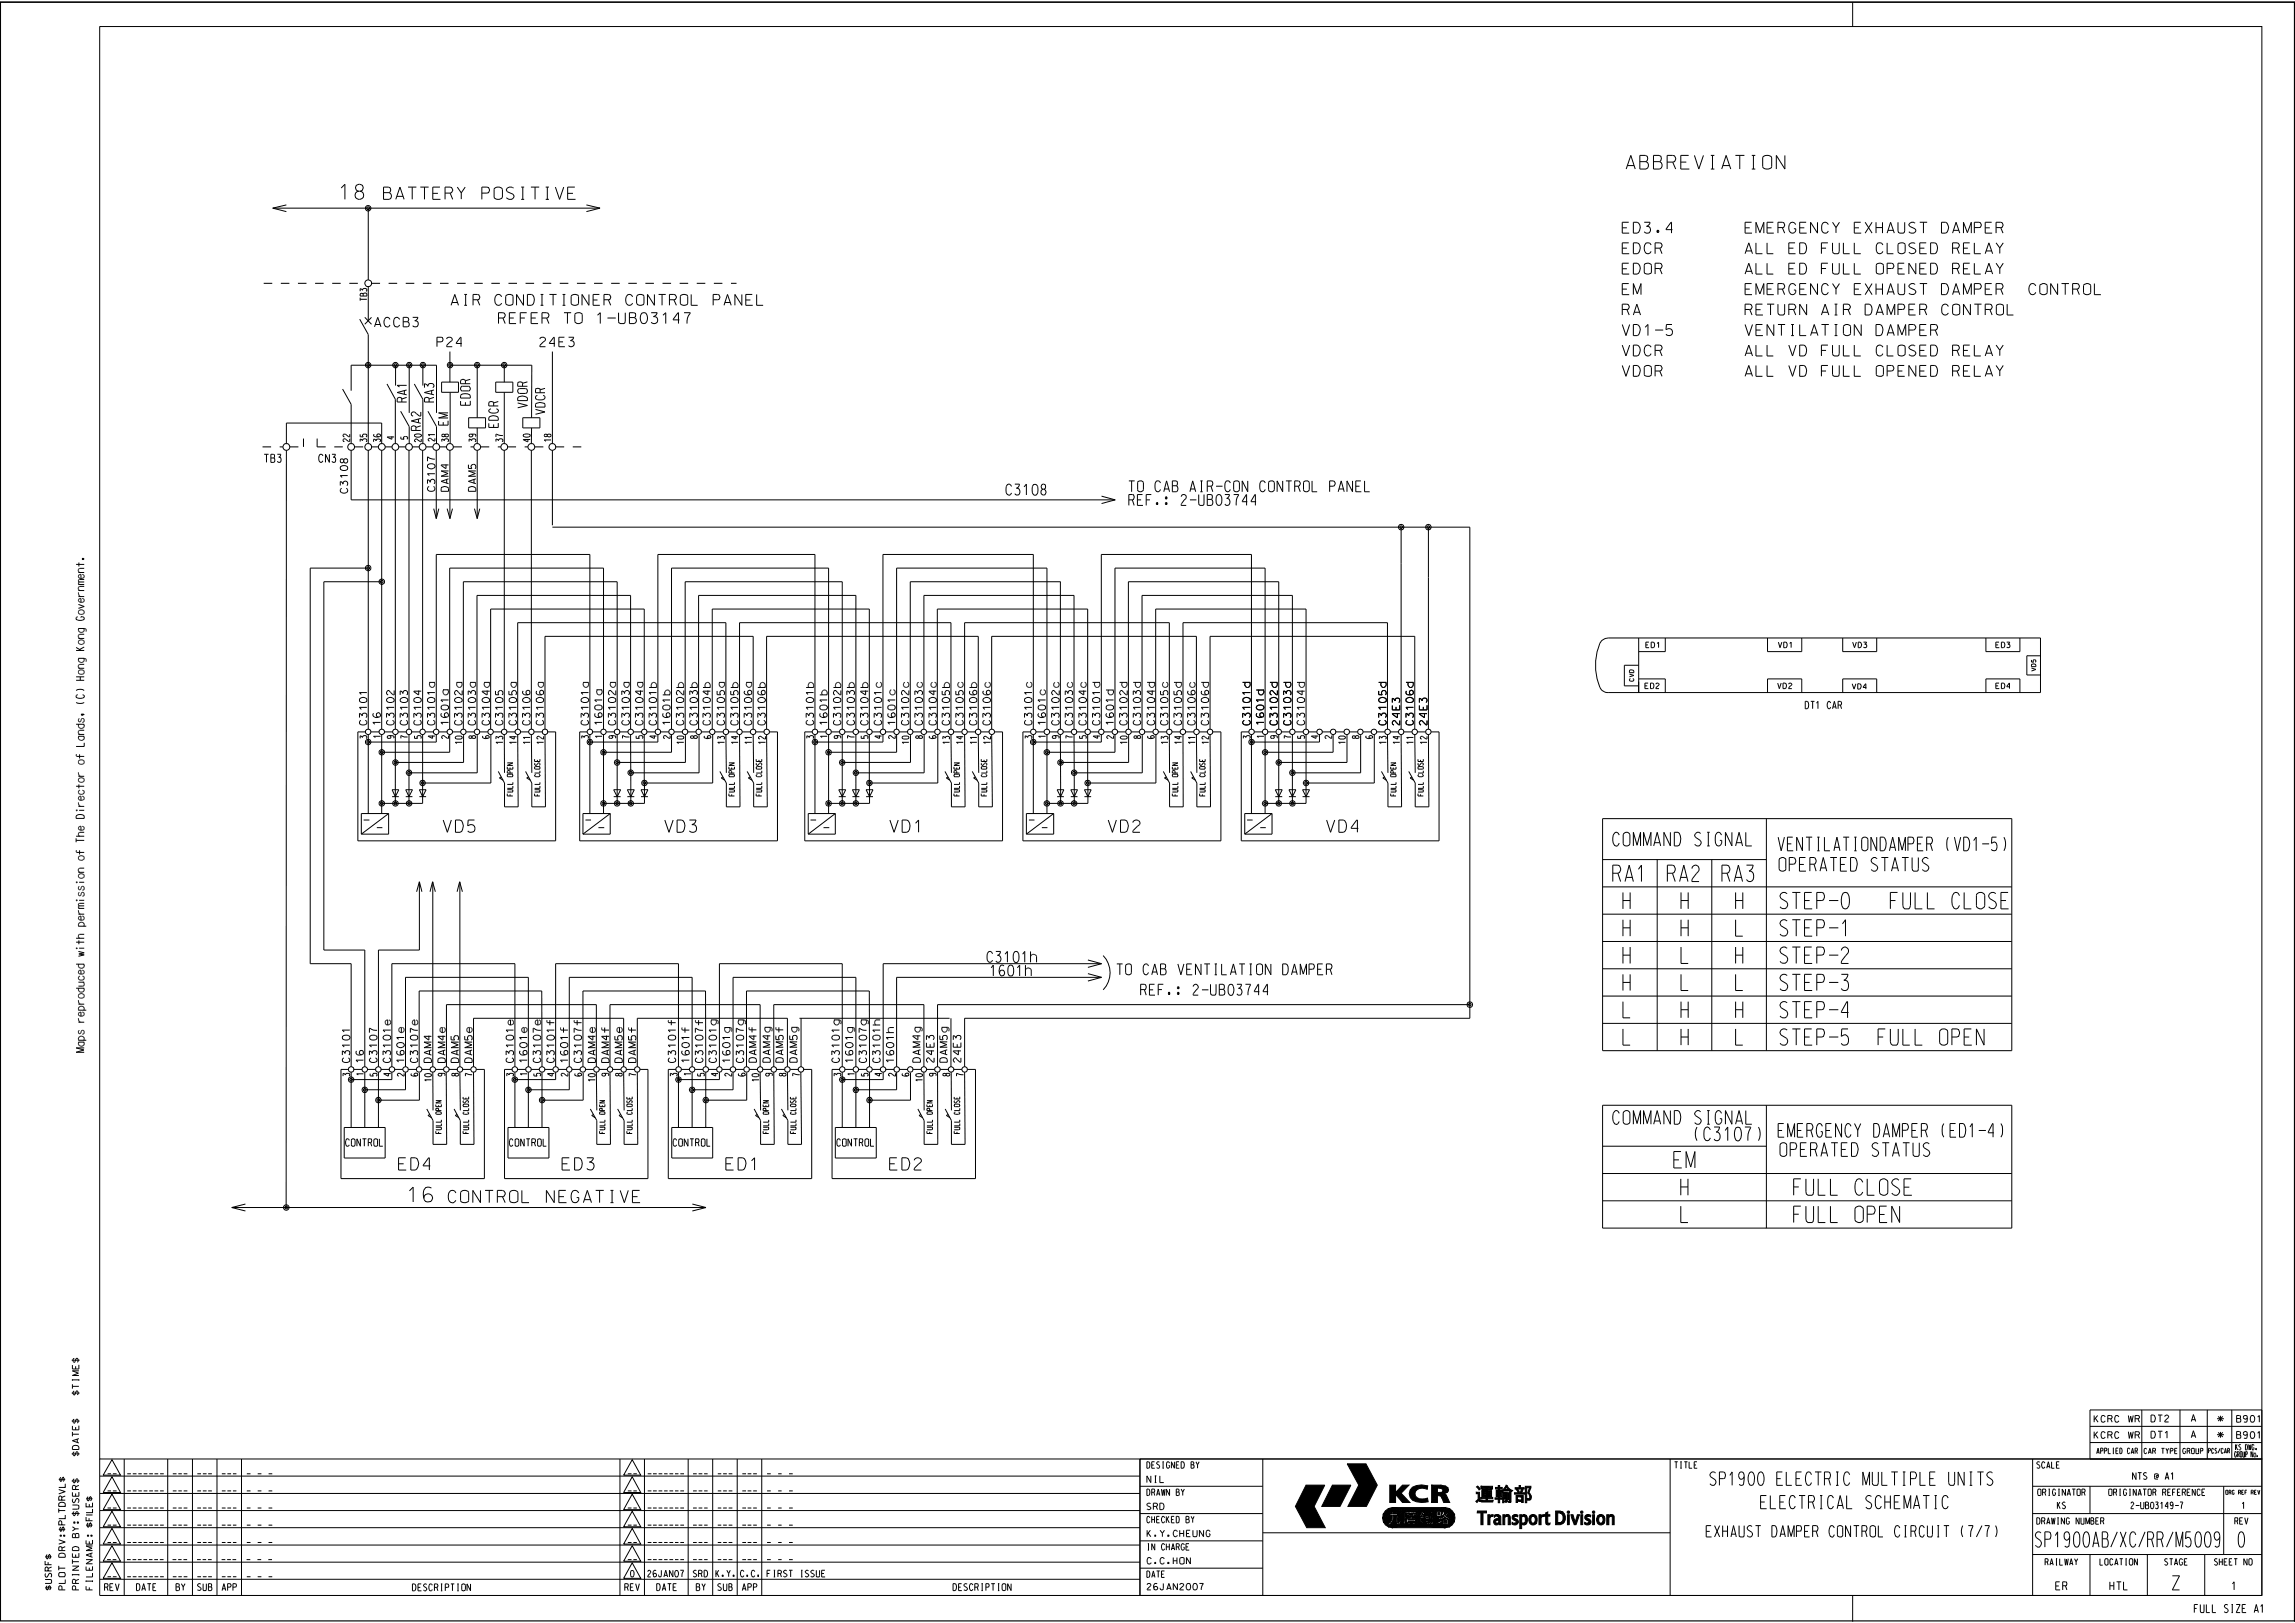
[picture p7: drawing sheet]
<svg xmlns="http://www.w3.org/2000/svg" width="420mm" height="297mm" viewBox="0 0 420 297" stroke-linecap="round" stroke-linejoin="round" font-family="sans-serif">
<defs><g id="words">
<g font-size="3">
<text x="295.2" y="161.3">RA1</text>
<text x="305.1" y="161.3">RA2</text>
<text x="315.1" y="161.3">RA3</text>
<text x="297" y="166.3">H</text>
<text x="307.6" y="166.3">H</text>
<text x="317.6" y="166.3">H</text>
<text x="325.7" y="166.3">STEP-0</text>
<text x="342.4" y="166.3">FULL CLOSE</text>
<text x="297" y="171.3">H</text>
<text x="307.6" y="171.3">H</text>
<text x="317.6" y="171.3">L</text>
<text x="325.7" y="171.3">STEP-1</text>
<text x="297" y="176.3">H</text>
<text x="307.6" y="176.3">L</text>
<text x="317.6" y="176.3">H</text>
<text x="325.7" y="176.3">STEP-2</text>
<text x="297" y="181.3">H</text>
<text x="307.6" y="181.3">L</text>
<text x="317.6" y="181.3">L</text>
<text x="325.7" y="181.3">STEP-3</text>
<text x="297" y="191.3">L</text>
<text x="297" y="186.3">L</text>
<text x="307.6" y="191.3">H</text>
<text x="307.6" y="186.3">H</text>
<text x="317.6" y="191.3">L</text>
<text x="317.6" y="186.3">H</text>
<text x="325.7" y="191.3">STEP-5 FULL OPEN</text>
<text x="325.7" y="186.3">STEP-4</text>
<text x="306.3" y="213.7">EM</text>
<text x="307.6" y="218.7">H</text>
<text x="328.2" y="218.7">FULL CLOSE</text>
<text x="307.6" y="223.7">L</text>
<text x="328.2" y="223.7">FULL OPEN</text>
</g>
<g font-size="2.8">
<text x="372.5" y="283.1">SP1900AB</text>
<text x="388" y="283.1">XC</text>
<text x="393" y="283.1">RR</text>
<text x="398.2" y="283.1">M5009</text>
<text x="409.6" y="283.1">0</text>
</g>
<g font-size="2.7">
<text x="62.2" y="36.5">18</text>
<text x="74.7" y="220">16</text>
</g>
<text font-size="2.6" x="397.6" y="291">Z</text>
<g font-size="2.5">
<text x="297.6" y="30.9">ABBREVIATION</text>
<text x="295.2" y="154.8">COMMAND SIGNAL</text>
<text x="325.4" y="155.7">VENTILATIONDAMPER (VD1-5)</text>
<text x="325.6" y="159.4">OPERATED STATUS</text>
<text x="295.2" y="205.7">COMMAND SIGNAL</text>
<text x="309.9" y="208.7">(C3107)</text>
<text x="325.4" y="208.1">EMERGENCY DAMPER (ED1-4)</text>
<text x="325.7" y="211.6">OPERATED STATUS</text>
<text x="270" y="274.7">„B¿Ø‡¡</text>
<text x="270.3" y="279">Transport Division</text>
</g>
<g font-size="2.4">
<text x="312.9" y="271.8">SP1900 ELECTRIC MULTIPLE UNITS</text>
<text x="322.2" y="276.1">ELECTRICAL SCHEMATIC</text>
</g>
<g font-size="2.2">
<text x="70.2" y="36.5">BATTERY POSITIVE</text>
<text x="81.1" y="152.3">VD5</text>
<text x="121.7" y="152.3">VD3</text>
<text x="162.9" y="152.3">VD1</text>
<text x="202.8" y="152.3">VD2</text>
<text x="242.8" y="152.3">VD4</text>
<text x="72.9" y="214.1">ED4</text>
<text x="102.9" y="214.1">ED3</text>
<text x="132.9" y="214.1">ED1</text>
<text x="162.8" y="214.1">ED2</text>
<text x="82" y="220.1">CONTROL NEGATIVE</text>
</g>
<text font-size="2.1" x="312.3" y="281.3">EXHAUST DAMPER CONTROL CIRCUIT (7/7)</text>
<g font-size="2">
<text x="296.9" y="46.4">EDCR</text>
<text x="296.9" y="42.7">ED3.4</text>
<text x="319.4" y="46.4">ALL ED FULL CLOSED RELAY</text>
<text x="319.4" y="42.7">EMERGENCY EXHAUST DAMPER</text>
<text x="296.9" y="50.2">EDOR</text>
<text x="296.9" y="53.9">EM</text>
<text x="319.4" y="53.9">EMERGENCY EXHAUST DAMPER</text>
<text x="319.4" y="50.2">ALL ED FULL OPENED RELAY</text>
<text x="369.7" y="53.9">CONTROL</text>
<text x="82.6" y="55.9">AIR CONDITIONER CONTROL PANEL</text>
<text x="91.2" y="59.2">REFER TO 1-UB03147</text>
<text x="296.9" y="57.7">RA</text>
<text x="319.4" y="57.7">RETURN AIR DAMPER CONTROL</text>
<text x="296.9" y="65.1">VDCR</text>
<text x="296.9" y="61.4">VD1-5</text>
<text x="319.4" y="65.1">ALL VD FULL CLOSED RELAY</text>
<text x="319.4" y="61.4">VENTILATION DAMPER</text>
<text x="296.9" y="68.9">VDOR</text>
<text x="319.4" y="68.9">ALL VD FULL OPENED RELAY</text>
<text x="206.6" y="90">TO CAB AIR-CON CONTROL PANEL</text>
<text x="184.1" y="90.6">C3108</text>
<text x="206.6" y="92.5">REF.: 2-UB03744</text>
<text x="180.6" y="176.1">C3101h</text>
<text x="181.3" y="178.6">1601h</text>
<text x="204.4" y="178.4">TO CAB VENTILATION DAMPER</text>
<text x="208.8" y="182.1">REF.: 2-UB03744</text>
</g>
<g font-size="1.7">
<text x="68.5" y="59.8">ACCB3</text>
<text x="80" y="63.4">P24</text>
<text x="98.8" y="63.4">24E3</text>
</g>
<g font-size="1.5">
<text x="48.4" y="84.6">TB3</text>
<text x="58.3" y="84.6">CN3</text>
<text x="376.2" y="291">ER</text>
<text x="386.1" y="291">HTL</text>
<text x="408.4" y="291">1</text>
<text x="401.6" y="295.1">FULL SIZE A1</text>
</g>
<g font-size="1.3">
<text x="330.4" y="129.7">DT1 CAR</text>
<text x="66.6" y="150.8">-</text>
<text x="69" y="152.2">-</text>
<text x="107.1" y="150.8">-</text>
<text x="109.5" y="152.2">-</text>
<text x="148.3" y="150.8">-</text>
<text x="150.7" y="152.2">-</text>
<text x="188.3" y="150.8">-</text>
<text x="190.7" y="152.2">-</text>
<text x="228.2" y="150.8">-</text>
<text x="230.6" y="152.2">-</text>
<text x="63.3" y="209.8">CONTROL</text>
<text x="93.2" y="209.8">CONTROL</text>
<text x="123.2" y="209.8">CONTROL</text>
<text x="153.1" y="209.8">CONTROL</text>
</g>
<g font-size="1.2">
<text x="383.2" y="263.2">KCRC WR</text>
<text x="383.2" y="260.3">KCRC WR</text>
<text x="393.7" y="263.2">DT1</text>
<text x="393.7" y="260.2">DT2</text>
<text x="401" y="263.1">A</text>
<text x="401" y="260.1">A</text>
<text x="405.8" y="263.2">*</text>
<text x="405.8" y="260.2">*</text>
<text x="409.3" y="263.2">B901</text>
<text x="409.3" y="260.3">B901</text>
<text x="19.7" y="269.7">__</text>
<text x="23.3" y="269.7">_______</text>
<text x="31.6" y="269.7">___</text>
<text x="36.1" y="269.7">___</text>
<text x="40.6" y="269.7">___</text>
<text x="45.2" y="269.7">_ _ _</text>
<text x="114.9" y="269.7">__</text>
<text x="118.5" y="269.7">_______</text>
<text x="126.8" y="269.7">___</text>
<text x="131.3" y="269.7">___</text>
<text x="135.8" y="269.7">___</text>
<text x="140.4" y="269.7">_ _ _</text>
<text x="19.7" y="272.8">__</text>
<text x="19.7" y="276">__</text>
<text x="23.3" y="272.8">_______</text>
<text x="23.3" y="276">_______</text>
<text x="31.6" y="272.8">___</text>
<text x="31.6" y="276">___</text>
<text x="36.1" y="272.8">___</text>
<text x="36.1" y="276">___</text>
<text x="40.6" y="272.8">___</text>
<text x="40.6" y="276">___</text>
<text x="45.2" y="272.8">_ _ _</text>
<text x="45.2" y="276">_ _ _</text>
<text x="114.9" y="276">__</text>
<text x="114.9" y="272.8">__</text>
<text x="118.5" y="276">_______</text>
<text x="118.5" y="272.8">_______</text>
<text x="126.8" y="276">___</text>
<text x="126.8" y="272.8">___</text>
<text x="131.3" y="276">___</text>
<text x="131.3" y="272.8">___</text>
<text x="135.8" y="276">___</text>
<text x="135.8" y="272.8">___</text>
<text x="140.4" y="276">_ _ _</text>
<text x="140.4" y="272.8">_ _ _</text>
<text x="209.9" y="271.3">NIL</text>
<text x="390.3" y="270.7">NTS @ A1</text>
<text x="19.7" y="279.1">__</text>
<text x="23.3" y="279.1">_______</text>
<text x="31.6" y="279.1">___</text>
<text x="36.1" y="279.1">___</text>
<text x="40.6" y="279.1">___</text>
<text x="45.2" y="279.1">_ _ _</text>
<text x="114.9" y="279.1">__</text>
<text x="118.5" y="279.1">_______</text>
<text x="126.8" y="279.1">___</text>
<text x="131.3" y="279.1">___</text>
<text x="135.8" y="279.1">___</text>
<text x="140.4" y="279.1">_ _ _</text>
<text x="209.9" y="276.3">SRD</text>
<text x="209.9" y="281.2">K.Y.CHEUNG</text>
<text x="376.5" y="276.1">KS</text>
<text x="390" y="276.1">2-UB03149-7</text>
<text x="410.3" y="276.1">1</text>
<text x="19.6" y="285.4">__</text>
<text x="19.7" y="282.3">__</text>
<text x="23.2" y="285.4">_______</text>
<text x="23.3" y="282.3">_______</text>
<text x="31.6" y="285.4">___</text>
<text x="31.6" y="282.3">___</text>
<text x="36.1" y="285.4">___</text>
<text x="36.1" y="282.3">___</text>
<text x="40.6" y="285.4">___</text>
<text x="40.6" y="282.3">___</text>
<text x="45.1" y="285.4">_ _ _</text>
<text x="45.2" y="282.3">_ _ _</text>
<text x="114.9" y="285.4">__</text>
<text x="114.9" y="282.3">__</text>
<text x="118.5" y="285.4">_______</text>
<text x="118.5" y="282.3">_______</text>
<text x="126.8" y="285.4">___</text>
<text x="126.8" y="282.3">___</text>
<text x="131.3" y="285.4">___</text>
<text x="131.3" y="282.3">___</text>
<text x="135.8" y="285.4">___</text>
<text x="135.8" y="282.3">___</text>
<text x="140.4" y="285.4">_ _ _</text>
<text x="140.4" y="282.3">_ _ _</text>
<text x="209.9" y="286.2">C.C.HON</text>
<text x="19.1" y="291.1">REV</text>
<text x="19.7" y="288.6">__</text>
<text x="23.3" y="288.6">_______</text>
<text x="25" y="291.1">DATE</text>
<text x="31.6" y="288.6">___</text>
<text x="32.2" y="291.1">BY</text>
<text x="36.1" y="288.6">___</text>
<text x="36.2" y="291.1">SUB</text>
<text x="40.6" y="288.6">___</text>
<text x="40.6" y="291.1">APP</text>
<text x="45.2" y="288.6">_ _ _</text>
<text x="75.5" y="291.1">DESCRIPTION</text>
<text x="114.3" y="291.1">REV</text>
<text x="115.4" y="288.6">0</text>
<text x="118.5" y="288.6">26JAN07</text>
<text x="120.2" y="291.1">DATE</text>
<text x="126.9" y="288.6">SRD</text>
<text x="127.4" y="291.1">BY</text>
<text x="131" y="288.6">K.Y.</text>
<text x="131.4" y="291.1">SUB</text>
<text x="135.5" y="288.6">C.C.</text>
<text x="135.9" y="291.1">APP</text>
<text x="140.4" y="288.6">FIRST ISSUE</text>
<text x="174.4" y="291.1">DESCRIPTION</text>
<text x="209.9" y="291">26JAN2007</text>
</g>
<g font-size="1">
<text x="301.2" y="118.5">ED1</text>
<text x="325.4" y="118.5">VD1</text>
<text x="339" y="118.5">VD3</text>
<text x="365.3" y="118.5">ED3</text>
<text x="301" y="126">ED2</text>
<text x="325.3" y="126">VD2</text>
<text x="365.3" y="126">ED4</text>
<text x="339" y="126.1">VD4</text>
<text x="383.7" y="266">APPLIED CAR</text>
<text x="392.4" y="266">CAR TYPE</text>
<text x="399.5" y="266">GROUP</text>
<text x="409" y="266.6">GROUP No.</text>
<text x="409.1" y="265.3">KS DWG.</text>
</g>
<text font-size=".9" x="404.2" y="265.9">PCS/CAR</text>
</g></defs>
<path d="M.1 .4h419.8v296.2h-419.8z" fill="none" stroke="#000" stroke-width=".21"/>
<g fill="none" stroke="#000" stroke-width=".18">
<path d="M18.2 4.9h395.7v262.1h-395.7zM339 .4v4.5M49.9 38.1h59.9M49.9 38.1l2.5 .6M52.4 37.5l-2.5 .6M67.4 38.1v13.1M107.3 37.5l2.5 .6M109.8 38.1l-2.5 .6M65.8 58.4l1.6 2.8v20M65.9 53.3v-.5l.4 .3a.39 .39 0 0 1 .5-.3 .39 .39 0 0 1 .3 .4l-.1 .1M65.9 54.5v.5M65.9 54.8h1.2"/>
<path d="M66 53.7h1.1v.5h-1.2zM66.5 53.8v.4M66.8 58.1l1.2 1.2M67.4 52.4v6.3M68 58.1l-1.2 1.2M62.7 71.2l1.6 2.8v7.2M64 79.4v.6l-.8-.6a.29 .29 0 0 0-.4 .2 .29 .29 0 0 0 .2 .4M64.3 71.5v-4.7h15.6v8.8M65.9 79.5v.4l.6 .1a.36 .36 0 0 1 0-.5 .36 .36 0 0 1 .5-.1l.1 .3-.1 .3M68.5 79.5l-.1 .1a.83 .83 0 0 0 1.2 .1 .33 .33 0 0 0-.4-.3 .33 .33 0 0 0-.2 .4l.3 .1M70.8 70.3l1.5 2.8v8.1M71.7 79.9v.5"/>
<path d="M72.1 80h-1.2l.8 .4M72.4 66.8v3.8M73.3 75.3l1.6 2.8v3.1M73.4 79.9v.4l.6 .1a.35 .35 0 0 1 0-.5 .35 .35 0 0 1 .5 .1l.1 .1-.1 .3M73.5 73v-.2l-.3-.1-.4 .1-.1 .8h1.7M73.5 73v.6M74 71.5v.6M74.4 72.7l-.9 .3M74.4 71.4l-1.7 .4 1.7 .5M74.4 70.5h-1.7l.4 .3M74.9 66.8v8.8M75.8 70.3l1.6 2.8v8.1"/>
<path d="M75.9 79.5l.7-.1 .5 .3a.76 .76 0 0 1-1.2 0zM76.1 78.2v-.1l-.3-.2-.4 .2-.1 .7h1.7M76.1 78.2v.6M76.6 76.7v.6M77 75.4v.7h-.3l-.8-.7a.4 .4 0 0 0-.6 .2 .4 .4 0 0 0 .3 .5M77 77.9l-.9 .3M77 76.6l-1.7 .4 1.7 .5M77.4 66.8v3.8M77.7 70.9v-.7l.4 .2 .2 .3a.52 .52 0 0 1 .6-.5 .52 .52 0 0 1 .4 .6l-.1 .1M78.3 75.3l1.6 2.8v3.1M78.5 73v-.2l-.3-.1-.5 .1v.8h1.7M78.5 73v.6"/>
<path d="M79 71.5v.6M79.4 72.7l-.9 .3M79.4 71.4l-1.7 .4 1.7 .5M79.6 79.5h-1.2l.3 .2M80.8 69.9h3.1v1.9h-3.1zM81.1 77.2v.6M81.4 79.7a.33 .33 0 0 1 .4-.3 .33 .33 0 0 1 .2 .4l-.3 .2-.3-.3M82 77v.8h-1.7v-.8M82 75.6h-1.7l1.6 .4-1.6 .5h1.7M82.3 66.8h15v9.6M82.3 64.3v5.6M82.4 71.8v9.4"/>
<path d="M84.4 72.2a1.51 1.51 0 0 1 1.7 .2v.4h-1.8zM84.4 70.8l1.3-.1a.43 .43 0 0 1 .4 .4 .43 .43 0 0 1-.4 .4h-1.2l-.2-.3zM85.2 69.7l-.4-.3-.4 .1-.1 .7h1.8M85.2 69.7v.5M85.2 73.6v.6M85.8 76.4h3.1v1.9h-3.1zM86.1 73.4v.8h-1.8v-.8M86.1 69.4l-.9 .3M86.3 79.4l.1 .1a.29 .29 0 0 1-.1 .4 .29 .29 0 0 1-.4-.1 .29 .29 0 0 1 .1-.4l1 .1v.4M87.3 66.8v9.6M87.3 78.3v2.9M89.6 76.3a1.27 1.27 0 0 1 1.6 .1v.5h-1.7z"/>
<path d="M89.8 74.8l-.3 .2v.2a1.16 1.16 0 0 0 1.7 0l-.1-.2-.3-.2M90.3 73.7a.51 .51 0 0 0-.8 0v.6h1.7M90.3 73.7v.6M90.3 77.7v.5M90.7 69.9h3.2v1.9h-3.2zM91.2 77.4v.8h-1.7v-.7M91.2 73.5l-.9 .2M92 79.7l-1.2-.3v.6M92.3 66.8v3.1M92.3 71.8v9.4M94.7 72.8a1.33 1.33 0 0 1 1.8 0v.5h-1.8zM94.7 73.7l1.8 .5-1.8 .4"/>
<path d="M94.9 71.2l1.3-.1a.46 .46 0 0 1 .3 .5 .46 .46 0 0 1-.3 .4l-1.3-.1-.2-.3zM95.6 70.1a.51 .51 0 0 0-.9 0v.6h1.8M95.6 70.1v.6M95.7 76.4h3.1v1.9h-3.1zM95.8 79.5l.7-.1 .5 .1v.2a.76 .76 0 0 1-1.2 0zM96.5 69.9l-.9 .2M97.3 78.3l-.1 2.9M98 74.9l1.7 .5-1.7 .4M98.1 73.8a1.45 1.45 0 0 1 1.6 .2v.5h-1.7v-.5zM98.3 72.3l-.3 .2v.3a.82 .82 0 0 0 1 .4l.4-.1 .3-.3v-.3l-.3-.2M98.8 71.3a.56 .56 0 0 0-.8-.1v.7h1.7M98.8 71.3v.6"/>
<path d="M99.7 71.1l-.9 .2M100.2 79.7a.31 .31 0 0 1 .4-.3 .31 .31 0 0 1 .1 .5h-.4l-.1-.2M101.1 64.3v16.9M52.4 82.4v138.6M52.4 81.2v-3.8h17.4v3.8M55.5 80.3v1.5M58 80.3v1.5M62.3 88.8v-.7l.2 .1 .3 .4a.44 .44 0 0 1 .6-.5 .44 .44 0 0 1 .1 .7M62.3 85.4l.6-.2a.55 .55 0 0 1 .7 .5 .78 .78 0 0 1-1.3 0zM62.5 89.4a.47 .47 0 0 0-.2 .6 .69 .69 0 0 0 .8 .3 .69 .69 0 0 0 .5-.8l-.2-.1M62.9 84.3a.36 .36 0 0 1 .6-.3 .36 .36 0 0 1 0 .6 .36 .36 0 0 1-.6-.2M63.6 87h-1.3l.3 .4"/>
<path d="M64 80.3v.5h-.2l-.6-.5a.27 .27 0 0 0-.4 .1 .27 .27 0 0 0 .2 .4M64.3 82.4v9.1h139.8M65.9 80.8v-.5l.4 .3a.39 .39 0 0 1 .5-.3 .39 .39 0 0 1 .3 .5h-.1M67.4 82.4v51M68.4 80.8v-.4h.2l.2 .3a.38 .38 0 0 1 .5-.4 .38 .38 0 0 1 .3 .5h-.1M69.8 82.4v51M71.7 80.4h.1M72.3 82.4v51M74.8 82.4v51M77.1 80.3v.5l-.8-.4a.27 .27 0 0 0-.4 .1 .27 .27 0 0 0 .2 .3M77.3 82.4v51M78.2 88.5v-.7l.3 .1 .2 .4a.44 .44 0 0 1 .6-.6 .44 .44 0 0 1 .1 .8"/>
<path d="M78.3 85.1l.5-.2a.6 .6 0 0 1 .8 .5 .74 .74 0 0 1-.7 .4 .74 .74 0 0 1-.7-.6zM78.5 89l-.2 .2-.1 .2a.7 .7 0 0 0 .7 .5 .7 .7 0 0 0 .7-.5l-.3-.4M79.4 93.1l.4 1.8M79.6 84l-1-.1-.4-.3v.8M79.6 80.2v.5l-.8-.5a.29 .29 0 0 0-.4 .1 .29 .29 0 0 0 .2 .4M79.6 86.7h-1.4l.4 .3M79.8 82.4v12.5M80.3 93.1l-.5 1.8M80.8 89.2a.91 .91 0 0 1 1.3 .2v.5h-1.4zM80.9 80.8v-.5l.4 .3a.37 .37 0 0 1 .5-.3 .37 .37 0 0 1 .2 .5h-.1M81.6 85v.8l-.9-.6 1.4-.1M81.7 87.7v.7"/>
<path d="M81.8 93.1l.5 1.8M82.1 87.6l-1.4 .5 1.4 .4M82.1 86.2h-1.4l1.3 .4-1.3 .6h1.4M82.3 82.4v12.5M82.8 93.1l-.5 1.8M85.7 85v.7l.7 .1-.2-.3a.44 .44 0 0 1 .6-.5 .44 .44 0 0 1 .1 .8M85.8 89.2a.91 .91 0 0 1 1.3 .2v.5h-1.4zM85.9 80.8v-.5l.4 .3a.37 .37 0 0 1 .4-.3 .37 .37 0 0 1 .3 .5h-.1M86.7 87.7v.7M86.8 93.1l.5 1.8M87.1 86.2h-1.4l1.3 .4-1.3 .6h1.4M87.1 87.6l-1.4 .5 1.4 .4"/>
<path d="M87.3 82.4v12.5M87.8 93.1l-.5 1.8M90.8 80.8v-.5l.4 .3a.39 .39 0 0 1 .5-.3 .39 .39 0 0 1 .3 .5h-.1M92.3 82.4v51M96.6 80.3v.5l-.8-.3 1.2-.1M97.2 82.4v51M100.8 80.5h-1.2l.3 .3M101.1 96.5h167.9v89.8h-92.5v8.9M101.1 82.4v13.7M201.6 90.8l2.5 .7M204.1 91.5l-2.5 .6M256.4 96.5v36.9"/>
<path d="M261.4 96.5v36.9M13.9 119h1.5M13.9 118.5l1 .5M13.9 103.3h1.5M14.2 112.9l-.2 .1-.1 .2a1.06 1.06 0 0 0 1.5 0v-.2l-.3-.1h-.3v.1M14.4 108.4v.5l.3 .3M14.4 117.3a.53 .53 0 0 1 .6-.2 .53 .53 0 0 1 .3 .7h-.1a.53 .53 0 0 1-.6 .1 .53 .53 0 0 1-.2-.6zM14.4 106.8l.1 .2M14.4 115h1.1a.33 .33 0 0 1 .2 .6M14.4 116.8h1M14.4 110.6l1 .4-1 .3M14.4 109.2h1"/>
<path d="M14.4 108.1h1M14.4 107h1M14.4 106.4h.1M14.4 106.4l.1 .1M14.4 106.8h.1M14.4 104.8h1M14.4 111.8a.53 .53 0 0 1 .7-.2 .53 .53 0 0 1 .2 .7l-.2 .1h-.5l-.2-.2zM14.4 102.9v.8M14.4 106.1v.3M14.4 106.5v.3M14.4 106.1h.1M14.4 106.5h.1"/>
<path d="M14.5 115l-.1 .1a.51 .51 0 0 0 .5 .7 .51 .51 0 0 0 .4-.8M14.5 106.5h.9M14.5 106.5h.1M14.6 117.9h.1M15.1 102.2h.1l.1 .2h-.2zM15.1 105.1a.36 .36 0 0 1 .3 .3 .36 .36 0 0 1-.2 .4 .48 .48 0 0 1-.6 0 .48 .48 0 0 1-.2-.6l.4-.1v.8M15.1 109.5l.3 .2v.3a.58 .58 0 0 1-.6 .2 .58 .58 0 0 1-.4-.4l.4-.3v.7M15.1 102.3h.1zM15.4 118.4l-.8 .5M15.4 116.1h-.8a.39 .39 0 0 0-.3 .3 .39 .39 0 0 0 .3 .4M15.4 107.3h-.8a.39 .39 0 0 0-.3 .4 .39 .39 0 0 0 .3 .4M15.4 106l-.9 .1"/>
<path d="M15.4 104h-.8a.39 .39 0 0 0-.3 .4 .39 .39 0 0 0 .3 .4M67.4 104h-10.6v72.4h7.5v18.8M69.8 106.5h-10.5v67.4h7.5v21.3M293 117.3l.6-.4 .7-.2h79.1v10h-79.1a1.68 1.68 0 0 1-1.5-.9 10.1 10.1 0 0 1 .2-8.5zM299.9 116.7v10M304.8 116.7v2.5h-4.9M323.5 116.7v2.5h6.2v-2.5M337.2 116.7v2.5h6.3v-2.5M363.4 116.7v2.5h6.3v-2.5M13.9 128.6l.7 .1 .8-.1M13.9 126.4l.7-.3 .5 .1 .3 .2M13.9 132.5h1.5"/>
<path d="M13.9 124.5h1.5M13.9 123.9h1.5M14 138l-.1 .2 .2 .2h1.3M14.2 127.1l-.2 .1-.1 .3a1.06 1.06 0 0 0 1.5 0v-.3l-.3-.1M14.4 134.7h1M14.4 134.4h1M14.4 122.3h1M14.4 120.5h1.2l.2 .2-.1 .4M14.4 122.8l.3-.2h.5l.2 .2v.3l-.3 .3h-.5l-.2-.3zM14.4 139.2l.3-.1h.5l.2 .2v.3l-.3 .3-.5-.1-.2-.2zM14.5 120.5a.49 .49 0 0 0 .4 .7 .49 .49 0 0 0 .4-.7M14.5 132.5a.52 .52 0 0 0 .2 .8 .52 .52 0 0 0 .7-.3l-.1-.5"/>
<path d="M14.5 134.7a.5 .5 0 0 0 .1 .7 .5 .5 0 0 0 .6 0l.2-.2-.1-.5M14.5 131.5l-.1 .1 .1 .5 .3-.1 .1-.5h.3l.2 .1-.1 .5-.2 .1M14.6 138v.8M14.7 123.9v.6M14.9 130.7h.3l.2 .1-.4 .1zM15 130.8h.1zM15.4 135.9v.7h-1.5M15.4 133.6h-.8a.39 .39 0 0 0-.3 .4 .39 .39 0 0 0 .3 .4M15.4 121.6h-.8a.37 .37 0 0 0-.3 .3 .37 .37 0 0 0 .3 .4M65.8 131.3v-.8l.5 .5a.44 .44 0 0 1 .6-.5 .44 .44 0 0 1 .1 .8M65.8 127.9a.69 .69 0 0 1 .9-.3 .69 .69 0 0 1 .4 .7l-.5 .3a.57 .57 0 0 1-.8-.6zM65.9 135.1v-.4l.4 .2a.39 .39 0 0 1 .5-.3 .39 .39 0 0 1 .3 .5h-.1"/>
<path d="M66 131.8a.47 .47 0 0 0-.2 .7l.5 .2a.6 .6 0 0 0 .8-.5l-.3-.4M66.9 133.9h-1.4v20h36.2v-20h-1.5M67.1 129.4h-1.3l.3 .4M67.1 126.7h-1.3l.3 .4M67.4 134.4v14.5M67.9 133.9h1.5M68.4 130.5a.55 .55 0 0 0 .1 .7 .55 .55 0 0 0 .7 .1l.4-.2a.47 .47 0 0 0-.4-.7l-.3 .2v.3l.1 .3h.3M69.6 134.7h-1.2l.3 .2M69.6 132.2h-1.4l.4 .3M69.8 134.4v14.5M70.4 133.9h1.4M70.7 131.3v-.8l.3 .2 .2 .3a.44 .44 0 0 1 .7-.5 .44 .44 0 0 1 0 .8"/>
<path d="M70.8 127.9a.69 .69 0 0 1 .8-.3 .69 .69 0 0 1 .5 .7l-.6 .3a.6 .6 0 0 1-.8-.6zM71 131.8l-.2 .2-.1 .3a.77 .77 0 0 0 .8 .4 .77 .77 0 0 0 .6-.5l-.3-.4M71.3 134.6l.2 .1a.31 .31 0 0 1-.3 .4 .31 .31 0 0 1-.3-.4l.3-.1 .7 .1 .2 .2-.1 .2M72.1 126.4v.8l-.2-.1-.7-.7a.38 .38 0 0 0-.5 .3 .38 .38 0 0 0 .3 .5M72.1 129.4h-1.4l.4 .4M72.3 134.4v12.6M72.9 133.9h1.4M73.2 131.3v-.8l.5 .5a.44 .44 0 0 1 .7-.5 .44 .44 0 0 1 0 .8M73.2 127.2v-.8l.3 .1 .2 .4a.44 .44 0 0 1 .6-.5 .44 .44 0 0 1 .1 .8M73.3 127.9a.66 .66 0 0 1 .8-.3 .66 .66 0 0 1 .4 .7l-.5 .3a.6 .6 0 0 1-.8-.6zM73.4 134.6v.5M73.4 134.6h.1"/>
<path d="M73.4 134.6l.6 .3h.6M73.5 131.8l-.2 .2-.1 .3a.78 .78 0 0 0 1.4 0l-.1-.3-.2-.2M74.6 129.4h-1.4l.4 .4M74.8 134.4v12.6M75.4 133.9h1.4M75.7 131.3v-.8l.5 .5a.44 .44 0 0 1 .7-.5 .44 .44 0 0 1 0 .8M75.8 127.9a.69 .69 0 0 1 .8-.3 .69 .69 0 0 1 .4 .7l-.5 .3a.6 .6 0 0 1-.8-.6zM75.9 134.7v.4h.5a.37 .37 0 0 1 .1-.5 .37 .37 0 0 1 .5 .1l.1 .3-.1 .1M76 131.8a.47 .47 0 0 0-.2 .7l.5 .2a.57 .57 0 0 0 .8-.5l-.3-.4M76.6 126.4v.8l-.9-.6 1.4-.1M77.1 129.4h-1.4l.4 .4M77.3 134.4v12.6h-7.5"/>
<path d="M77.9 133.9h1.4M78.2 131.3v-.8l.5 .5a.44 .44 0 0 1 .7-.5 .44 .44 0 0 1 0 .8M78.3 127.9a.69 .69 0 0 1 .8-.3 .69 .69 0 0 1 .4 .7l-.5 .3a.57 .57 0 0 1-.8-.6zM78.5 131.8a.47 .47 0 0 0-.2 .7l.5 .2a.6 .6 0 0 0 .8-.5l-.3-.4M78.6 124.9h1M78.7 124.9a.54 .54 0 0 0 0 .7 .54 .54 0 0 0 .8 0 .54 .54 0 0 0 0-.7M79.2 134.6v.5l-.8-.4h1.2M79.6 129.4h-1.4l.4 .4M79.6 126.7h-1.4l.4 .4M79.8 133.4v-31.9h28.1v31.9M79.8 134.4v1.4h-12.4M80.3 133.9h1.5"/>
<path d="M80.8 129.2l.5-.2a.6 .6 0 0 1 .8 .5 .79 .79 0 0 1-1.4 0zM80.8 130.5a.55 .55 0 0 0 .1 .7 .55 .55 0 0 0 .7 .1l.4-.2a.47 .47 0 0 0-.3-.7l-.3 .2-.1 .3 .2 .3h.2M81.1 126.2h1M81.2 126.2a.56 .56 0 0 0-.1 .6 .56 .56 0 0 0 .5 .4 .59 .59 0 0 0 .4-1M82.1 134.6v.5h-.2l-.6-.4a.28 .28 0 0 0-.4 0 .28 .28 0 0 0 .1 .4h.1M82.1 132.2h-1.4l.3 .3M82.1 128.1h-1.4l.3 .3M82.3 133.4v-29.4h28.1v29.4M82.3 134.4v3.3h-12.5M82.8 133.9h1.5M83.2 131.3v-.8l.3 .2 .2 .3a.44 .44 0 0 1 .6-.5 .44 .44 0 0 1 .1 .8M83.3 127.9a.69 .69 0 0 1 .8-.3 .69 .69 0 0 1 .4 .7l-.5 .3a.6 .6 0 0 1-.8-.6z"/>
<path d="M83.4 134.8l.5-.1a.54 .54 0 0 1 .7 .2 .82 .82 0 0 1-1.3 0zM83.5 131.8l-.3 .2v.3a.77 .77 0 0 0 .7 .4 .77 .77 0 0 0 .7-.5l-.3-.4M83.6 124.9h1M83.7 124.9l-.1 .5 .1 .2a.52 .52 0 0 0 .8 0 .52 .52 0 0 0 0-.7M84.6 126.4v.8l-.3-.1-.6-.7a.38 .38 0 0 0-.5 .3 .38 .38 0 0 0 .3 .5M84.6 129.4h-1.4l.3 .4M84.6 135.8h-1.3l.3 .2M84.8 133.4v-26.9h28.1v26.9M84.8 134.5v5h-12.5M85.3 133.9h1.5M85.7 131.3v-.8l.5 .5a.44 .44 0 0 1 .6-.5 .44 .44 0 0 1 .1 .8M85.7 127.2v-.8l.2 .1 .3 .4a.44 .44 0 0 1 .6-.5 .44 .44 0 0 1 .1 .8"/>
<path d="M85.8 127.9a.66 .66 0 0 1 .8-.3 .66 .66 0 0 1 .4 .7l-.5 .3a.6 .6 0 0 1-.8-.6zM86 131.8l-.3 .2v.3a.78 .78 0 0 0 1.3 0v-.3l-.2-.2M86.1 124.9h.9M86.1 124.9a.6 .6 0 0 0 .5 .9l.4-.4v-.5M86.4 134.9a.33 .33 0 0 1 .4-.3 .33 .33 0 0 1 .2 .4l-.5 .1-.1-.2M87 129.4h-1.3l.3 .4M87.3 133.4v-24.4h28.1v24.4M87.3 134.5v6.9h-12.5M87.8 133.9h1.5M88.2 131.3v-.8l.3 .2 .2 .3a.44 .44 0 0 1 .6-.5 .44 .44 0 0 1 .1 .8M88.3 127.9a.69 .69 0 0 1 .8-.3 .69 .69 0 0 1 .5 .7l-.6 .3a.6 .6 0 0 1-.8-.6zM88.4 134.7l-.1 .1a.79 .79 0 0 0 1.2 .1 .32 .32 0 0 0-.3-.3 .32 .32 0 0 0-.3 .4l.3 .1"/>
<path d="M88.5 131.8l-.2 .2-.1 .3a.77 .77 0 0 0 .8 .4 .77 .77 0 0 0 .6-.5l-.3-.4M88.6 124.9h1M88.7 124.9l-.1 .5 .2 .2a.52 .52 0 0 0 .7 0 .52 .52 0 0 0 0-.7M89.2 126.4v.8l-1-.6 1.4-.1M89.6 129.4h-1.4l.4 .4M89.8 133.4v-21.9h28.1v21.9M89.8 134.4v8.9h-12.5M90.3 133.9h1.5M90.7 131.3v-.8l.5 .5a.44 .44 0 0 1 .6-.5 .44 .44 0 0 1 .1 .8M90.7 126.4v.7l.6 .1a.47 .47 0 0 1-.1-.7 .47 .47 0 0 1 .7-.1l.1 .4-.1 .4M90.7 127.9a.69 .69 0 0 1 .9-.3 .69 .69 0 0 1 .4 .7l-.5 .3a.57 .57 0 0 1-.8-.6zM90.8 135.2v-.4l.3 .1 .1 .2a.39 .39 0 0 1 .5-.4 .39 .39 0 0 1 .3 .5h-.1"/>
<path d="M90.9 131.8a.47 .47 0 0 0-.2 .7l.5 .2a.6 .6 0 0 0 .8-.5l-.3-.4M92 129.4h-1.3l.3 .4M92 135.8h-1.2l.3 .2M92.3 134.4v7M92.8 133.9h1.5M92.8 139.6h1.1l-1.1 .5h1.1M93.1 131.3v-.8l.3 .2 .2 .3a.45 .45 0 0 1 .7-.5 .45 .45 0 0 1 .1 .8M93.1 126.4v.7l.7 .1-.2-.3a.46 .46 0 0 1 .6-.5 .46 .46 0 0 1 .2 .8M93.2 127.9a.69 .69 0 0 1 .8-.3 .69 .69 0 0 1 .5 .7l-.6 .3a.55 .55 0 0 1-.7-.6zM93.4 131.8l-.3 .4a.73 .73 0 0 0 .7 .5 .73 .73 0 0 0 .7-.5l-.3-.4M93.5 124.9h1M93.6 124.9l-.1 .5 .2 .2a.52 .52 0 0 0 .7 0 .52 .52 0 0 0 0-.7"/>
<path d="M94.1 134.7v.5l-.8-.3 1.2-.1M94.5 129.4h-1.4l.4 .4M94.5 135.8h-1.2l.3 .2M94.7 133.4v-19.4h38.1v19.4M94.7 134.4l.1 13.2h-2.5v-4.3l-1.1-2.1M95.2 133.9h1.5M95.6 131.3v-.8l.3 .2 .2 .3a.44 .44 0 0 1 .7-.5 .44 .44 0 0 1 0 .8M95.7 127.9a.69 .69 0 0 1 .8-.3 .69 .69 0 0 1 .5 .7l-.6 .3a.6 .6 0 0 1-.8-.6zM95.8 126.4l-.2 .3a.79 .79 0 0 0 1.3 .2v-.4a.4 .4 0 0 0-.6 .1 .4 .4 0 0 0 .3 .5M95.9 131.8l-.2 .2-.1 .3a.77 .77 0 0 0 .8 .4 .77 .77 0 0 0 .6-.5l-.3-.4M97 129.4h-1.4l.4 .4M97 135.8h-1.2l.3 .2"/>
<path d="M97 134.9h-1.2l.3 .3M97.2 134.4l.1 7M97.7 133.9h1.5M97.8 138.9v.5h1v-.5M97.9 139.6l-.1 .3 .3 .2 .5-.5 .2 .2-.1 .3M98.1 131.3v-.8l.5 .5a.44 .44 0 0 1 .6-.5 .44 .44 0 0 1 .1 .8M98.2 127.9a.69 .69 0 0 1 .8-.3 .69 .69 0 0 1 .4 .7l-.5 .3a.6 .6 0 0 1-.8-.6zM98.2 126.4l-.1 .4a.79 .79 0 0 0 1.4 0l-.1-.3a.4 .4 0 0 0-.6 .1 .4 .4 0 0 0 .3 .5M98.3 139.1v.3M98.4 131.8a.47 .47 0 0 0-.2 .7l.5 .2a.57 .57 0 0 0 .8-.5l-.3-.4M98.5 124.9h1M98.6 124.9a.54 .54 0 0 0 0 .7 .54 .54 0 0 0 .8 0 .54 .54 0 0 0 0-.7"/>
<path d="M99.5 134.7v.5l-.8-.4a.27 .27 0 0 0-.4 .1 .27 .27 0 0 0 .2 .3M99.5 129.4h-1.4l.4 .4M99.5 135.8h-1.2l.3 .2M99.7 133.4v-17h38.1v17M99.7 134.4l.1 13.2h-2.5v-4.3l-1.1-2.1M106.3 131.3v-.8l.5 .5a.44 .44 0 0 1 .7-.5 .44 .44 0 0 1 0 .8M106.4 127.9a.66 .66 0 0 1 .8-.3 .66 .66 0 0 1 .5 .7l-.6 .3a.6 .6 0 0 1-.8-.6zM106.5 135.1v-.4l.4 .2a.34 .34 0 0 1 .5-.3 .34 .34 0 0 1 .2 .5M106.6 131.8l-.2 .2-.1 .3a.78 .78 0 0 0 1.4 0v-.3l-.3-.2M106.7 124.9h1M106.8 124.9a.6 .6 0 0 0 .5 .9l.4-.4-.1-.5M107.4 133.9h-1.3v20h36.2v-20h-1.5"/>
<path d="M107.7 129.4h-1.4l.4 .4M107.7 126.7h-1.4l.4 .4M107.9 134.4v14.5M108.5 133.9h1.4M108.9 129.2l.5-.2a.57 .57 0 0 1 .8 .5 .78 .78 0 0 1-1.4 0zM108.9 130.5v.1a.66 .66 0 0 0 .3 .7 .66 .66 0 0 0 .8-.1l.2-.3v-.3a.39 .39 0 0 0-.7 .1 .39 .39 0 0 0 .4 .5M109.2 126.2h1M109.3 126.2a.54 .54 0 0 0 .1 .9 .54 .54 0 0 0 .8-.3l-.1-.6M110.2 134.7h-1.2l.3 .2M110.2 132.2h-1.4l.4 .3M110.2 128.1h-1.4l.4 .3M110.4 134.4v14.5"/>
<path d="M111 133.9h1.4M111.3 131.3v-.8l.5 .5a.44 .44 0 0 1 .7-.5 .44 .44 0 0 1 0 .8M111.4 127.9a.69 .69 0 0 1 .8-.3 .69 .69 0 0 1 .4 .7l-.5 .3a.57 .57 0 0 1-.8-.6zM111.6 131.8a.47 .47 0 0 0-.2 .7l.5 .2a.6 .6 0 0 0 .8-.5l-.3-.4M111.7 124.9h1M111.8 124.9a.52 .52 0 0 0 0 .7 .52 .52 0 0 0 .7 0 .57 .57 0 0 0 .1-.7M111.9 134.6l.2 .1a.31 .31 0 0 1-.2 .4 .31 .31 0 0 1-.4-.1l-.1-.1a.76 .76 0 0 1 1.3 0l-.1 .2M112.7 126.4v.8l-.2-.1-.7-.7a.38 .38 0 0 0-.5 .3 .38 .38 0 0 0 .3 .5M112.7 129.4h-1.4l.4 .4M112.9 134.4v12.6M113.4 133.9h1.5M113.8 131.3v-.8l.3 .2 .2 .3a.45 .45 0 0 1 .6-.5 .45 .45 0 0 1 .1 .8"/>
<path d="M113.8 127.2v-.8a.49 .49 0 0 1 .5 .5 .46 .46 0 0 1 .6-.5 .46 .46 0 0 1 .1 .8M113.9 127.9a.69 .69 0 0 1 .8-.3 .69 .69 0 0 1 .4 .7l-.5 .3a.55 .55 0 0 1-.8-.6zM114.1 131.8l-.3 .4a.73 .73 0 0 0 .7 .5 .73 .73 0 0 0 .7-.5l-.3-.4M114.2 124.9h1M114.3 124.9l-.1 .5 .1 .2a.52 .52 0 0 0 .8 0 .52 .52 0 0 0 0-.7M115.2 134.9h-.6l-.7-.3v.5M115.2 129.4h-1.4l.3 .4M115.4 134.4v12.6M115.9 133.9h1.5M116.3 131.3v-.8l.3 .2 .2 .3a.44 .44 0 0 1 .6-.5 .44 .44 0 0 1 .1 .8M116.4 127.9a.69 .69 0 0 1 .8-.3 .69 .69 0 0 1 .4 .7l-.5 .3a.6 .6 0 0 1-.8-.6zM116.4 134.7v.4h.6a.35 .35 0 0 1 .1-.5 .35 .35 0 0 1 .5 .1l.1 .2-.2 .2"/>
<path d="M116.6 131.8l-.3 .2v.3a.77 .77 0 0 0 .7 .4 .77 .77 0 0 0 .7-.5l-.3-.4M116.7 124.9h1M116.8 124.9l-.1 .5 .1 .2a.52 .52 0 0 0 .8 0 .52 .52 0 0 0 0-.7M117.2 126.4v.8l-.9-.6 1.4-.1M117.7 129.4h-1.4l.3 .4M117.9 134.4v8.9h12.5v-8.9M118.4 133.9h1.5M118.8 131.3v-.8l.5 .5a.44 .44 0 0 1 .6-.5 .44 .44 0 0 1 .1 .8M118.8 125.8h1.3M118.8 127.9a.79 .79 0 0 1 1.4 .3 .82 .82 0 0 1-1.4 0zM119.1 131.8l-.3 .2v.3a.78 .78 0 0 0 1.3 0v-.3l-.2-.2M119.3 125.8l-.1-.5a.49 .49 0 0 1 .5-.4 .49 .49 0 0 1 .4 .4v.5"/>
<path d="M119.8 134.6v.5l-.9-.4h1.2M120.1 129.4h-1.3l.3 .4M120.1 126.7h-1.3l.3 .4M120.4 133.4v-31.9h28.7v31.9M120.4 134.4v1.4h-12.5M120.9 133.9h1.5M121.3 127.2h1.3M121.3 129.2l.5-.2a.57 .57 0 0 1 .8 .5 .78 .78 0 0 1-1.3 0zM121.4 130.5l-.1 .1a.66 .66 0 0 0 .4 .7 .66 .66 0 0 0 .8-.1l.1-.3v-.3a.36 .36 0 0 0-.6 0v.5l.3 .1M121.8 127.2a.53 .53 0 0 1 0-.8 .53 .53 0 0 1 .7 0 .53 .53 0 0 1 0 .8M122.6 134.6v.5h-.2l-.5-.4a.27 .27 0 0 0-.4 0 .27 .27 0 0 0 .2 .4M122.6 132.2h-1.3l.3 .3"/>
<path d="M122.6 128.1h-1.3l.3 .3M122.9 133.4v-29.4h28.7v29.4M122.9 134.4v3.3h-12.5M123.4 133.9h1.5M123.8 131.3v-.8l.5 .5a.44 .44 0 0 1 .6-.5 .44 .44 0 0 1 .1 .8M123.8 125.8h1.3M123.8 127.9a.69 .69 0 0 1 .8-.3 .69 .69 0 0 1 .5 .7l-.5 .3a.57 .57 0 0 1-.8-.6zM124 134.8l.4-.1a.51 .51 0 0 1 .7 .3 .81 .81 0 0 1-1.2-.1zM124 131.8a.47 .47 0 0 0-.2 .7l.5 .2a.6 .6 0 0 0 .8-.5l-.3-.4M124.2 125.8a.55 .55 0 0 1 0-.8 .55 .55 0 0 1 .8 0 .55 .55 0 0 1 0 .8M125.1 126.4v.8l-.2-.1-.6-.7a.38 .38 0 0 0-.5 .3 .38 .38 0 0 0 .2 .5M125.1 129.4h-1.3l.3 .4"/>
<path d="M125.1 135.8h-1.2l.3 .2M125.4 133.4v-26.9h28.7v26.9M125.4 134.5v5h-12.5M125.9 133.9h1.5M126.2 131.3v-.8l.3 .2 .2 .3a.45 .45 0 0 1 .7-.5 .45 .45 0 0 1 .1 .8M126.2 127.2v-.8a.49 .49 0 0 1 .5 .5 .46 .46 0 0 1 .6-.5 .46 .46 0 0 1 .2 .8M126.2 125.8h1.4M126.3 127.9a.69 .69 0 0 1 .8-.3 .69 .69 0 0 1 .5 .7l-.6 .3a.55 .55 0 0 1-.7-.6zM126.5 131.8l-.3 .4a.73 .73 0 0 0 .7 .5 .73 .73 0 0 0 .7-.5l-.3-.4M126.7 125.8a.58 .58 0 0 1 0-.6 .58 .58 0 0 1 .6-.3l.3 .4-.1 .5M127 134.9a.31 .31 0 0 1 .3-.3 .31 .31 0 0 1 .3 .4l-.5 .1-.1-.2M127.6 129.4h-1.4l.4 .4"/>
<path d="M127.8 133.4v-24.4h28.8v24.4M127.9 134.5v6.9h-12.5M128.4 133.9h1.4M128.7 131.3v-.8l.5 .5a.44 .44 0 0 1 .6-.5 .44 .44 0 0 1 0 .8M128.7 125.8h1.3M128.7 127.9a.69 .69 0 0 1 .8-.3 .69 .69 0 0 1 .5 .7l-.5 .3a.57 .57 0 0 1-.8-.6zM128.9 131.8a.47 .47 0 0 0-.2 .7l.5 .2a.6 .6 0 0 0 .8-.5l-.3-.4M128.9 134.7v.1a.79 .79 0 0 0 1.2 .1 .3 .3 0 0 0-.4-.3 .3 .3 0 0 0-.2 .4l.3 .1M129.1 125.8a.55 .55 0 0 1 0-.8 .55 .55 0 0 1 .8 0 .55 .55 0 0 1 0 .8M129.5 126.4v.8l-.8-.6 1.3-.1M130 129.4h-1.3l.3 .4M130.3 133.4v-21.9h28.8v21.9"/>
<path d="M130.9 133.9h1.4M131.2 131.3v-.8l.5 .5a.44 .44 0 0 1 .7-.5 .44 .44 0 0 1 0 .8M131.2 126.4v.7l.7 .1a.49 .49 0 0 1 .2-.8 .45 .45 0 0 1 .5 .2 .45 .45 0 0 1-.2 .6M131.3 127.9a.79 .79 0 0 1 1.3 .3 .82 .82 0 0 1-1.4 0zM131.4 135.2v-.4l.4 .3a.34 .34 0 0 1 .5-.4 .34 .34 0 0 1 .2 .5M131.5 131.8a.47 .47 0 0 0-.2 .7l.5 .2a.57 .57 0 0 0 .8-.5l-.3-.4M131.6 124.9h1M131.7 124.9a.6 .6 0 0 0 .5 .9 .61 .61 0 0 0 .3-.9M132.6 129.4h-1.4l.4 .4M132.6 135.8h-1.2l.3 .2M132.8 134.4l.1 7M133.3 133.9h1.5"/>
<path d="M133.4 139.6h1l-1 .5h1M133.7 131.3v-.8l.5 .5a.44 .44 0 0 1 .7-.5 .44 .44 0 0 1 0 .8M133.7 126.4v.7l.7 .1a.49 .49 0 0 1 .2-.8 .45 .45 0 0 1 .5 .2 .45 .45 0 0 1-.2 .6M133.7 125.8h1.4M133.8 127.9a.69 .69 0 0 1 .8-.3 .69 .69 0 0 1 .4 .7l-.5 .3a.57 .57 0 0 1-.8-.6zM134 131.8a.47 .47 0 0 0-.2 .7l.5 .2a.57 .57 0 0 0 .8-.5l-.3-.4M134.2 125.8a.53 .53 0 0 1 .2-.9 .53 .53 0 0 1 .7 .6l-.1 .3M134.7 134.7v.5l-.8-.3 1.2-.1M135.1 129.4h-1.4l.4 .4M135.1 135.8h-1.2l.3 .2M135.3 133.4v-19.4h38.7v19.4M135.3 134.4l.1 13.2h-2.5v-4.3l-1.2-2.1"/>
<path d="M135.8 133.9h1.5M136.2 131.3v-.8l.3 .2 .2 .3a.45 .45 0 0 1 .6-.5 .45 .45 0 0 1 .1 .8M136.3 127.9a.69 .69 0 0 1 .8-.3 .69 .69 0 0 1 .4 .7l-.5 .3a.57 .57 0 0 1-.8-.6zM136.3 126.4l-.1 .3a.78 .78 0 0 0 .6 .5 .78 .78 0 0 0 .8-.4l-.1-.3a.41 .41 0 0 0-.6 0 .41 .41 0 0 0 .1 .6h.2M136.5 131.8l-.3 .4a.77 .77 0 0 0 .6 .5 .77 .77 0 0 0 .8-.4l-.1-.3-.2-.2M136.6 124.9h1M136.7 124.9a.52 .52 0 0 0 0 .7 .52 .52 0 0 0 .7 0 .57 .57 0 0 0 .1-.7M137.6 129.4h-1.4l.4 .4M137.6 135.8h-1.3l.4 .2M137.6 134.9h-1.3l.4 .3M137.8 134.4l.1 7M138.3 133.9h1.5"/>
<path d="M138.4 138.9v.5h1v-.5M138.5 139.6l-.1 .3 .2 .2 .6-.5 .2 .2-.1 .3M138.7 131.3v-.8l.3 .2 .2 .3a.44 .44 0 0 1 .6-.5 .44 .44 0 0 1 .1 .8M138.7 125.8h1.4M138.8 127.9a.66 .66 0 0 1 .8-.3 .66 .66 0 0 1 .4 .7l-.5 .3a.6 .6 0 0 1-.8-.6zM138.8 126.4l-.1 .4a.89 .89 0 0 0 1.3 .1v-.4a.4 .4 0 0 0-.7 .1 .4 .4 0 0 0 .4 .5M138.9 139.1v.3M139 131.8l-.3 .2v.3a.77 .77 0 0 0 .7 .4 .77 .77 0 0 0 .7-.5l-.3-.4M139.2 125.8a.58 .58 0 0 1-.1-.6 .58 .58 0 0 1 .6-.3l.3 .4v.5M140.1 134.7v.5l-.9-.5-.4 .2 .1 .3h.2M140.1 129.4h-1.4l.3 .4M140.1 135.8h-1.3l.3 .2"/>
<path d="M140.3 133.4v-17h38.7v17M140.3 134.4l.1 13.2h-2.5v-4.3l-1.2-2.1M147.5 131.3v-.8l.3 .2 .2 .3a.44 .44 0 0 1 .7-.5 .44 .44 0 0 1 0 .8M147.5 125.8h1.4M147.6 127.9a.66 .66 0 0 1 .8-.3 .66 .66 0 0 1 .4 .7l-.5 .3a.6 .6 0 0 1-.8-.6zM147.7 135.1v-.4l.4 .2a.34 .34 0 0 1 .5-.3 .34 .34 0 0 1 .2 .5M147.8 131.8l-.2 .2-.1 .3a.77 .77 0 0 0 .8 .4 .77 .77 0 0 0 .6-.5l-.3-.4M148 125.8a.58 .58 0 0 1 0-.6 .58 .58 0 0 1 .5-.3l.2 .1a.64 .64 0 0 1 .1 .8M148.6 133.9h-1.3v20h36.2v-20h-1.5M148.9 129.4h-1.4l.4 .4M148.9 126.7h-1.4l.4 .4M149.1 134.4v14.5"/>
<path d="M149.6 133.9h1.5M150 127.2h1.4M150.1 129.2l.5-.2a.6 .6 0 0 1 .8 .5 .82 .82 0 0 1-1.4 0zM150.1 130.5v.1a.68 .68 0 0 0 .4 .7 .68 .68 0 0 0 .7-.1l.2-.3-.1-.3a.39 .39 0 0 0-.6 .1 .39 .39 0 0 0 .3 .5M150.5 127.2a.52 .52 0 0 1 .1-.8 .52 .52 0 0 1 .8 .3l-.1 .5M151.4 134.7h-1.2l.3 .2M151.4 132.2h-1.4l.4 .3M151.4 128.1h-1.4l.4 .3M151.6 134.4v14.5M152.1 133.9h1.5M152.5 131.3v-.8l.5 .5a.44 .44 0 0 1 .6-.5 .44 .44 0 0 1 .1 .8M152.5 125.8h1.4"/>
<path d="M152.6 127.9a.69 .69 0 0 1 .8-.3 .69 .69 0 0 1 .4 .7l-.5 .3a.57 .57 0 0 1-.8-.6zM152.8 131.8a.47 .47 0 0 0-.2 .7l.5 .2a.6 .6 0 0 0 .8-.5l-.3-.4M153 125.8a.55 .55 0 0 1 0-.8 .55 .55 0 0 1 .8 0 .55 .55 0 0 1 0 .8M153.1 134.6l.1 .1a.28 .28 0 0 1-.3 .4 .28 .28 0 0 1-.1-.4h1v.4M153.9 126.4v.8l-.2-.1-.7-.7a.38 .38 0 0 0-.5 .3 .38 .38 0 0 0 .3 .5M153.9 129.4h-1.4l.4 .4M154.1 134.4v12.6M154.6 133.9h1.5M155 131.3v-.8l.3 .2 .2 .3a.45 .45 0 0 1 .6-.5 .45 .45 0 0 1 .1 .8M155 127.2v-.8a.49 .49 0 0 1 .5 .5 .46 .46 0 0 1 .6-.5 .46 .46 0 0 1 .1 .8M155 125.8h1.4M155.1 127.9a.69 .69 0 0 1 .8-.3 .69 .69 0 0 1 .4 .7l-.5 .3a.57 .57 0 0 1-.8-.6z"/>
<path d="M155.3 131.8l-.3 .4a.77 .77 0 0 0 .6 .5 .77 .77 0 0 0 .8-.4l-.1-.3-.2-.2M155.5 125.8a.55 .55 0 0 1 0-.8 .55 .55 0 0 1 .8 0 .55 .55 0 0 1 0 .8M156.4 134.9h-.7l-.6-.3v.5M156.4 129.4h-1.4l.4 .4M156.6 134.4v12.6M157.1 133.9h1.5M157.5 131.3v-.8l.3 .2 .2 .3a.45 .45 0 0 1 .6-.5 .45 .45 0 0 1 .1 .8M157.5 125.8h1.4M157.6 127.9a.69 .69 0 0 1 .8-.3 .69 .69 0 0 1 .4 .7l-.5 .3a.6 .6 0 0 1-.8-.6zM157.6 134.7v.4h.6a.37 .37 0 0 1 .1-.5 .37 .37 0 0 1 .5 .1v.4h-.1M157.8 131.8l-.3 .4a.73 .73 0 0 0 .7 .5 .73 .73 0 0 0 .7-.5l-.3-.4M158 125.8a.64 .64 0 0 1 .2-.9 .58 .58 0 0 1 .6 .3 .58 .58 0 0 1-.1 .6"/>
<path d="M158.4 126.4v.8l-.9-.6 1.4-.1M158.9 129.4h-1.4l.3 .4M159.1 134.4v8.9M159.6 133.9h1.5M160 131.3v-.8l.3 .2 .2 .3a.44 .44 0 0 1 .6-.5 .44 .44 0 0 1 .1 .8M160.1 127.9a.66 .66 0 0 1 .8-.3 .66 .66 0 0 1 .4 .7l-.5 .3a.6 .6 0 0 1-.8-.6zM160.3 131.8l-.3 .2v.3a.77 .77 0 0 0 .7 .4 .77 .77 0 0 0 .7-.5l-.3-.4M160.6 124.9l-.2 .2v.4a.52 .52 0 0 0 .4 .3 .52 .52 0 0 0 .5-.3v-.4l-.3-.2M161 134.6v.5l-.9-.4h1.2M161.3 129.4h-1.3l.3 .4M161.3 126.7h-1.3l.3 .4M161.6 133.4v-31.9h27.5v31.9"/>
<path d="M161.6 134.4v1.4h-12.5M162.1 133.9h1.5M162.5 129.2l.6-.2a.55 .55 0 0 1 .7 .5 .78 .78 0 0 1-1.3 0zM162.6 130.5l-.1 .1a.66 .66 0 0 0 .4 .7 .66 .66 0 0 0 .8-.1l.1-.3v-.3a.39 .39 0 0 0-.7 .1 .39 .39 0 0 0 .4 .5M163.1 126.2a.51 .51 0 0 0-.2 .8 .51 .51 0 0 0 .8 .1 .51 .51 0 0 0 0-.8l-.2-.1M163.8 134.6v.5h-.2l-.5-.4a.27 .27 0 0 0-.5 0 .27 .27 0 0 0 .3 .4M163.8 132.2h-1.3l.3 .3M163.8 128.1h-1.3l.3 .3M164.1 133.4v-29.4h27.5v29.4M164.1 134.4v3.3h-12.5M164.6 133.9h1.5M165 131.3v-.8l.5 .5a.44 .44 0 0 1 .6-.5 .44 .44 0 0 1 .1 .8"/>
<path d="M165 127.9a.69 .69 0 0 1 .8-.3 .69 .69 0 0 1 .5 .7l-.5 .3a.57 .57 0 0 1-.8-.6zM165.1 134.8l.5-.1a.51 .51 0 0 1 .7 .3 .81 .81 0 0 1-1.2-.1zM165.2 131.8a.47 .47 0 0 0-.2 .7l.5 .2a.6 .6 0 0 0 .8-.5l-.3-.4M165.6 124.9a.49 .49 0 0 0-.2 .7 .49 .49 0 0 0 .8 0 .49 .49 0 0 0-.2-.7M166.3 126.4v.8l-.2-.1-.6-.7a.38 .38 0 0 0-.5 .3 .38 .38 0 0 0 .2 .5M166.3 129.4h-1.3l.3 .4M166.3 135.8h-1.2l.3 .2M166.6 133.4v-26.9h27.5v26.9M166.6 134.5v5h-12.5M167.1 133.9h1.5M167.4 131.3v-.8l.3 .2 .2 .3a.45 .45 0 0 1 .7-.5 .45 .45 0 0 1 .1 .8M167.4 127.2v-.8a.49 .49 0 0 1 .5 .5 .46 .46 0 0 1 .6-.5 .46 .46 0 0 1 .2 .8"/>
<path d="M167.5 127.9a.69 .69 0 0 1 .8-.3 .69 .69 0 0 1 .5 .7l-.5 .3a.57 .57 0 0 1-.8-.6zM167.7 131.8l-.3 .4a.77 .77 0 0 0 .7 .5 .77 .77 0 0 0 .7-.4v-.3l-.3-.2M168.1 124.9a.49 .49 0 0 0-.2 .7 .49 .49 0 0 0 .8 0 .49 .49 0 0 0-.2-.7M168.1 134.9a.33 .33 0 0 1 .5-.3 .33 .33 0 0 1 .2 .4l-.5 .1-.2-.2M168.8 129.4h-1.4l.4 .4M169.1 133.4v-24.4h27.5v24.4M169.1 134.5v6.9h-12.5M169.5 133.9h1.6M170 131.3v-.8l.5 .5a.44 .44 0 0 1 .6-.5 .44 .44 0 0 1 .1 .8M170.1 127.9a.69 .69 0 0 1 .8-.3 .69 .69 0 0 1 .4 .7l-.5 .3a.57 .57 0 0 1-.8-.6zM170.1 134.7v.1a.83 .83 0 0 0 1.2 .1 .34 .34 0 0 0-.3-.3 .34 .34 0 0 0-.4 .3l.4 .2M170.3 131.8a.47 .47 0 0 0-.2 .7l.5 .2a.57 .57 0 0 0 .8-.5l-.3-.4"/>
<path d="M170.6 124.9a.49 .49 0 0 0-.1 .7 .49 .49 0 0 0 .7 0 .49 .49 0 0 0-.2-.7M170.9 126.4v.8l-.9-.6 1.4-.1M171.4 129.4h-1.4l.3 .4M171.5 133.4v-21.9h27.6v21.9M171.6 134.4v8.9h-12.5v3.7h-7.5M172 133.9h1.5M172.4 131.3v-.8l.3 .2 .2 .3a.44 .44 0 0 1 .6-.5 .44 .44 0 0 1 .1 .8M172.4 126.4v.7l.7 .1a.48 .48 0 0 1-.1-.6 .48 .48 0 0 1 .4-.2 .46 .46 0 0 1 .2 .8M172.4 125.8h1.4M172.5 127.9a.66 .66 0 0 1 .8-.3 .66 .66 0 0 1 .4 .7l-.5 .3a.6 .6 0 0 1-.8-.6zM172.6 135.2v-.4l.4 .3a.34 .34 0 0 1 .4-.4 .34 .34 0 0 1 .3 .5M172.7 131.8l-.2 .2-.1 .3a.77 .77 0 0 0 .8 .4 .77 .77 0 0 0 .6-.5l-.3-.4"/>
<path d="M172.9 125.8l-.1-.5a.49 .49 0 0 1 .5-.4 .49 .49 0 0 1 .5 .4l-.1 .5M173.8 129.4h-1.4l.4 .4M173.8 135.8h-1.2l.2 .2M174 134.4l.1 7M174.5 133.9h1.5M174.6 139.6h1l-1 .5h1M174.9 131.3v-.8l.5 .5a.44 .44 0 0 1 .6-.5 .44 .44 0 0 1 .1 .8M174.9 126.4v.7l.7 .1a.49 .49 0 0 1 .2-.8 .45 .45 0 0 1 .5 .2 .45 .45 0 0 1-.2 .6M175 127.9a.75 .75 0 0 1 .7-.3 .75 .75 0 0 1 .6 .6 .78 .78 0 0 1-1.4 0zM175.2 131.8a.47 .47 0 0 0-.2 .7l.5 .2a.57 .57 0 0 0 .8-.5l-.3-.4M175.6 124.9a.49 .49 0 0 0-.2 .7 .49 .49 0 0 0 .7 0 .49 .49 0 0 0-.2-.7M175.9 134.7v.5l-.9-.3 1.3-.1"/>
<path d="M176.3 129.4h-1.4l.4 .4M176.3 135.8h-1.3l.3 .2M176.5 133.4v-19.4h37.5v19.4M176.5 134.4l.1 13.2h-2.5v-4.3l-1.2-2.1M177 133.9h1.5M177.4 131.3v-.8l.5 .5a.44 .44 0 0 1 .6-.5 .44 .44 0 0 1 .1 .8M177.4 125.8h1.4M177.5 127.9a.69 .69 0 0 1 .8-.3 .69 .69 0 0 1 .4 .7l-.5 .3a.57 .57 0 0 1-.8-.6zM177.5 126.4l-.1 .4a.79 .79 0 0 0 1.4 0l-.1-.3a.4 .4 0 0 0-.6 .1 .4 .4 0 0 0 .3 .5M177.7 131.8a.47 .47 0 0 0-.2 .7l.5 .2a.6 .6 0 0 0 .8-.5l-.3-.4M177.9 125.8a.55 .55 0 0 1 0-.8 .55 .55 0 0 1 .8 0 .55 .55 0 0 1-.1 .8M178.8 129.4h-1.4l.4 .4"/>
<path d="M178.8 135.8h-1.3l.3 .2M178.8 134.9h-1.3l.3 .3M179 134.4l.1 7M179.5 133.9h1.5M179.6 138.9v.5h1v-.5M179.7 139.6l-.1 .3 .2 .2 .6-.5 .2 .2-.1 .3M179.9 131.3v-.8l.3 .2 .2 .3a.45 .45 0 0 1 .6-.5 .45 .45 0 0 1 .1 .8M180 127.9a.69 .69 0 0 1 .8-.3 .69 .69 0 0 1 .4 .7l-.5 .3a.6 .6 0 0 1-.8-.6zM180 126.4l-.1 .3a.78 .78 0 0 0 .6 .5 .78 .78 0 0 0 .8-.4l-.1-.3a.4 .4 0 0 0-.7 .1 .4 .4 0 0 0 .4 .5M180.1 139.1v.3M180.2 131.8l-.3 .2v.3a.77 .77 0 0 0 .7 .4 .77 .77 0 0 0 .7-.5l-.3-.4M180.5 124.9l-.2 .2v.4a.51 .51 0 0 0 .8 .2 .51 .51 0 0 0-.1-.8h-.1"/>
<path d="M181.3 134.7v.5l-.9-.5-.4 .2v.3h.3M181.3 129.4h-1.4l.3 .4M181.3 135.8h-1.3l.3 .2M181.5 133.4v-17h37.4v17M181.5 134.4l.1 13.2h-2.5v-4.3l-1.2-2.1M187.5 131.3v-.8l.5 .5a.44 .44 0 0 1 .6-.5 .44 .44 0 0 1 .1 .8M187.5 127.9a.69 .69 0 0 1 .9-.3 .69 .69 0 0 1 .4 .7l-.5 .3a.57 .57 0 0 1-.8-.6zM187.6 135.1v-.4l.5 .2a.37 .37 0 0 1 .4-.3 .37 .37 0 0 1 .3 .5h-.1M187.7 131.8a.47 .47 0 0 0-.2 .7l.5 .2a.57 .57 0 0 0 .8-.5l-.2-.4M188.1 124.9a.49 .49 0 0 0-.2 .7 .49 .49 0 0 0 .8 0 .49 .49 0 0 0-.2-.7M188.6 133.9h-1.4v20h36.2v-20h-1.4M188.8 129.4h-1.3l.3 .4"/>
<path d="M188.8 126.7h-1.3l.3 .4M189.1 134.4v14.5M189.6 133.9h1.5M190 129.2l.5-.2a.6 .6 0 0 1 .8 .5 .78 .78 0 0 1-1.3 0zM190.1 130.5a.55 .55 0 0 0 .1 .7 .55 .55 0 0 0 .7 .1l.4-.2v-.5a.4 .4 0 0 0-.6 0 .4 .4 0 0 0 .1 .6h.2M190.6 126.2a.49 .49 0 0 0-.2 .8 .49 .49 0 0 0 .8 0 .49 .49 0 0 0-.2-.8M191.3 134.7h-1.2l.3 .2M191.3 132.2h-1.4l.4 .3M191.3 128.1h-1.4l.4 .3M191.6 134.4v14.5M192.1 133.9h1.5M192.4 131.3v-.8l.3 .2 .3 .3a.45 .45 0 0 1 .6-.5 .45 .45 0 0 1 .1 .8"/>
<path d="M192.5 127.9a.69 .69 0 0 1 .9-.3 .69 .69 0 0 1 .4 .7l-.5 .3a.6 .6 0 0 1-.9-.6zM192.7 131.8l-.3 .4a.73 .73 0 0 0 .7 .5 .73 .73 0 0 0 .7-.5l-.3-.4M193 134.6l.2 .1a.31 .31 0 0 1-.3 .4 .31 .31 0 0 1-.3-.4l.3-.1 .7 .1 .2 .2-.1 .2M193.1 124.9l-.3 .2a.56 .56 0 0 0 .7 .7 .47 .47 0 0 0 .3-.5 .47 .47 0 0 0-.3-.4M193.8 126.4v.8l-.2-.1-.6-.7a.38 .38 0 0 0-.5 .3 .38 .38 0 0 0 .2 .5M193.8 129.4h-1.4l.4 .4M194.1 134.4v12.6M194.6 133.9h1.4M194.9 131.3v-.8l.3 .2 .3 .3a.44 .44 0 0 1 .6-.5 .44 .44 0 0 1 0 .8M194.9 127.2v-.8l.3 .1 .3 .4a.44 .44 0 0 1 .5-.5 .44 .44 0 0 1 .1 .8M195 127.9a.66 .66 0 0 1 .8-.3 .66 .66 0 0 1 .5 .7l-.6 .3a.6 .6 0 0 1-.8-.6zM195.2 131.8l-.2 .2-.1 .3a.77 .77 0 0 0 .8 .4 .77 .77 0 0 0 .6-.5l-.3-.4"/>
<path d="M195.6 124.9l-.3 .2v.4a.52 .52 0 0 0 .5 .3 .52 .52 0 0 0 .5-.3v-.4l-.3-.2M196.3 134.9h-.6l-.6-.3v.5M196.3 129.4h-1.4l.4 .4M196.6 134.4v12.6M197.1 133.9h1.4M197.4 131.3v-.8l.6 .5a.44 .44 0 0 1 .6-.5 .44 .44 0 0 1 0 .8M197.5 127.9a.79 .79 0 0 1 1.3 .3 .82 .82 0 0 1-1.4 0zM197.6 134.7v.4h.5a.33 .33 0 0 1 .3-.5 .33 .33 0 0 1 .3 .5M197.7 131.8a.47 .47 0 0 0-.2 .7l.5 .2a.57 .57 0 0 0 .8-.5l-.3-.4M198.1 124.9a.49 .49 0 0 0-.2 .7 .49 .49 0 0 0 .8 0 .49 .49 0 0 0-.2-.7M198.3 126.4v.8l-.9-.6 1.4-.1M198.8 129.4h-1.4l.4 .4"/>
<path d="M199.1 134.4v8.9h12.4v-8.9M199.6 133.9h1.4M199.9 131.3v-.8l.5 .5a.44 .44 0 0 1 .7-.5 .44 .44 0 0 1 0 .8M199.9 124.9h1.4M200 127.9a.69 .69 0 0 1 .8-.3 .69 .69 0 0 1 .5 .7l-.6 .3a.57 .57 0 0 1-.8-.6zM200.2 131.8a.47 .47 0 0 0-.2 .7l.5 .2a.6 .6 0 0 0 .8-.5l-.3-.4M200.4 124.9a.53 .53 0 0 0 .1 .7 .53 .53 0 0 0 .7 0l.1-.3-.1-.4M200.8 135.1h.1M200.9 134.6v.5M201.3 129.4h-1.4l.4 .4M201.3 126.7h-1.4l.4 .4M201.3 134.7h-1.2l.7 .4"/>
<path d="M201.5 133.4v-31.9h27.5v31.9M201.5 134.4v1.4h-12.4M202.1 133.9h1.4M202.4 126.3h1.4M202.5 129.2l.5-.2a.6 .6 0 0 1 .8 .5 .78 .78 0 0 1-1.4 0zM202.5 130.5a.55 .55 0 0 0 .1 .7 .55 .55 0 0 0 .7 .1l.5-.2v-.5a.4 .4 0 0 0-.7 0 .4 .4 0 0 0 .1 .6h.3M202.9 126.3l-.1 .4 .1 .3a.52 .52 0 0 0 .8 0 .52 .52 0 0 0 0-.7M203.8 134.6v.5h-.2l-.6-.4a.26 .26 0 0 0-.4 .1 .26 .26 0 0 0 .2 .3M203.8 132.2h-1.4l.4 .3M203.8 128.1h-1.4l.4 .3M204 133.4v-29.4h27.5v29.4M204 134.4v3.3h-12.4"/>
<path d="M204.5 133.9h1.5M204.9 131.3v-.8l.3 .2 .2 .3a.45 .45 0 0 1 .6-.5 .45 .45 0 0 1 .1 .8M204.9 124.9h1.4M205 127.9a.69 .69 0 0 1 .8-.3 .69 .69 0 0 1 .4 .7l-.5 .3a.6 .6 0 0 1-.8-.6zM205.1 134.8l.5-.1a.51 .51 0 0 1 .7 .3 .86 .86 0 0 1-1.3-.1zM205.2 131.8l-.3 .4a.73 .73 0 0 0 .7 .5 .73 .73 0 0 0 .7-.5l-.3-.4M205.4 124.9a.55 .55 0 0 0-.1 .6 .55 .55 0 0 0 .7 .3l.3-.5-.1-.4M206.3 126.4v.8l-.3-.1-.6-.7a.38 .38 0 0 0-.5 .3 .38 .38 0 0 0 .3 .5M206.3 129.4h-1.4l.3 .4M206.3 135.8h-1.3l.4 .2M206.5 133.4v-26.9h27.5v26.9M206.5 134.5v5h-12.4"/>
<path d="M207 133.9h1.5M207.4 131.3v-.8l.3 .2 .2 .3a.44 .44 0 0 1 .6-.5 .44 .44 0 0 1 .1 .8M207.4 127.2v-.8l.3 .1 .2 .4a.44 .44 0 0 1 .6-.5 .44 .44 0 0 1 .1 .8M207.4 124.9h1.3M207.5 127.9a.66 .66 0 0 1 .8-.3 .66 .66 0 0 1 .4 .7l-.5 .3a.6 .6 0 0 1-.8-.6zM207.7 131.8l-.3 .2v.3a.77 .77 0 0 0 .7 .4 .77 .77 0 0 0 .7-.5l-.3-.4M207.9 124.9l-.1 .1a.66 .66 0 0 0 .3 .8h.4l.2-.4v-.5M208.1 134.9a.33 .33 0 0 1 .4-.3 .33 .33 0 0 1 .2 .4l-.5 .1-.1-.2M208.7 129.4h-1.3l.3 .4M209 133.4v-24.4h27.5v24.4M209 134.5v6.9h-12.4M209.5 133.9h1.5"/>
<path d="M209.9 131.3v-.8l.3 .2 .2 .3a.45 .45 0 0 1 .7-.5 .45 .45 0 0 1 .1 .8M209.9 124.9h1.4M210 127.9a.69 .69 0 0 1 .8-.3 .69 .69 0 0 1 .5 .7l-.6 .3a.6 .6 0 0 1-.8-.6zM210.1 134.7l-.1 .1a.79 .79 0 0 0 1.2 .1 .32 .32 0 0 0-.3-.3 .32 .32 0 0 0-.3 .4l.3 .1M210.2 131.8l-.3 .4a.73 .73 0 0 0 .7 .5 .73 .73 0 0 0 .7-.5l-.3-.4M210.4 124.9a.55 .55 0 0 0 0 .6 .55 .55 0 0 0 .6 .3l.3-.5-.1-.4M210.9 126.4v.8l-1-.6 1.4-.1M211.3 129.4h-1.4l.4 .4M211.5 133.4v-21.9h27.5v21.9M212 133.9h1.5M212.4 131.3v-.8l.5 .5a.44 .44 0 0 1 .6-.5 .44 .44 0 0 1 .1 .8M212.4 126.4v.7l.6 .1a.47 .47 0 0 1 0-.7 .47 .47 0 0 1 .6-.1l.1 .4-.1 .4"/>
<path d="M212.4 127.9a.69 .69 0 0 1 .9-.3 .69 .69 0 0 1 .4 .7l-.5 .3a.57 .57 0 0 1-.8-.6zM212.5 135.2v-.4l.4 .3a.39 .39 0 0 1 .5-.4 .39 .39 0 0 1 .3 .5h-.1M212.6 131.8a.47 .47 0 0 0-.2 .7l.5 .2a.6 .6 0 0 0 .8-.5l-.3-.4M213 124.9a.49 .49 0 0 0-.2 .7 .49 .49 0 0 0 .8 0 .49 .49 0 0 0-.2-.7M213.7 129.4h-1.3l.3 .4M213.7 135.8h-1.2l.3 .2M214 134.4v7M214.5 133.9h1.5M214.5 139.6h1.1l-1.1 .5h1.1M214.8 131.3v-.8l.3 .2 .2 .3a.45 .45 0 0 1 .7-.5 .45 .45 0 0 1 .1 .8M214.8 126.4v.7l.7 .1-.2-.3a.46 .46 0 0 1 .6-.5 .46 .46 0 0 1 .2 .8M214.8 124.9h1.4"/>
<path d="M214.9 127.9a.69 .69 0 0 1 .8-.3 .69 .69 0 0 1 .5 .7l-.5 .3a.57 .57 0 0 1-.8-.6zM215.1 131.8l-.3 .4a.77 .77 0 0 0 .7 .5 .77 .77 0 0 0 .7-.4v-.3l-.3-.2M215.3 124.9a.53 .53 0 0 0 .1 .7 .53 .53 0 0 0 .8 0v-.3l-.1-.4M215.8 134.7v.5l-.8-.3 1.2-.1M216.2 129.4h-1.4l.4 .4M216.2 135.8h-1.2l.3 .2M216.5 134.4v13.2h-2.5v-4.3l-1.1-2.1M216.5 133.4v-19.4h37.4v19.4M217 133.9h1.5M217.3 131.3v-.8l.3 .2 .2 .3a.45 .45 0 0 1 .7-.5 .45 .45 0 0 1 .1 .8M217.4 127.9a.69 .69 0 0 1 .8-.3 .69 .69 0 0 1 .5 .7l-.6 .3a.6 .6 0 0 1-.8-.6zM217.5 126.4l-.2 .3a.78 .78 0 0 0 .7 .5 .78 .78 0 0 0 .7-.4v-.3a.4 .4 0 0 0-.7 .1 .4 .4 0 0 0 .4 .5"/>
<path d="M217.6 131.8l-.2 .2-.1 .3a.77 .77 0 0 0 .8 .4 .77 .77 0 0 0 .6-.5l-.3-.4M218 124.9l-.3 .2v.4a.51 .51 0 0 0 .8 .2 .51 .51 0 0 0 0-.8h-.1M218.7 129.4h-1.4l.4 .4M218.7 135.8h-1.2l.3 .2M218.7 134.9h-1.2l.3 .3M218.9 134.4l.1 7M219.5 133.9h1.4M219.5 138.9v.5h1.1v-.5M219.6 139.6l-.1 .3 .3 .2 .5-.5 .2 .2-.1 .3M219.8 131.3v-.8l.5 .5a.44 .44 0 0 1 .7-.5 .44 .44 0 0 1 0 .8M219.8 124.9h1.4M219.9 127.9a.75 .75 0 0 1 .7-.3 .75 .75 0 0 1 .6 .6 .78 .78 0 0 1-1.4 0z"/>
<path d="M219.9 126.4l-.1 .4a.79 .79 0 0 0 1.4 0l-.1-.3a.4 .4 0 0 0-.6 .1 .4 .4 0 0 0 .4 .5M220 139.1v.3M220.1 131.8a.47 .47 0 0 0-.2 .7l.5 .2a.57 .57 0 0 0 .8-.5l-.3-.4M220.3 124.9a.52 .52 0 0 0 .1 .8 .52 .52 0 0 0 .7-.3l.1-.4-.1-.1M221.2 134.7v.5l-.8-.4a.27 .27 0 0 0-.4 .1 .27 .27 0 0 0 .2 .3M221.2 129.4h-1.4l.4 .4M221.2 135.8h-1.2l.3 .2M221.4 133.4v-17h37.5v17M221.4 134.4l.1 13.2h-2.5v-4.3l-1.1-2.1M227.4 131.3v-.8l.3 .2 .2 .3a.45 .45 0 0 1 .6-.5 .45 .45 0 0 1 .1 .8M227.4 124.9h1.4M227.5 127.9a.69 .69 0 0 1 .8-.3 .69 .69 0 0 1 .5 .7l-.6 .3a.55 .55 0 0 1-.7-.6z"/>
<path d="M227.5 135.1v-.4l.5 .2a.37 .37 0 0 1 .4-.3 .37 .37 0 0 1 .3 .5h-.1M227.7 131.8l-.3 .4a.73 .73 0 0 0 .7 .5 .73 .73 0 0 0 .7-.5l-.3-.4M227.9 124.9a.53 .53 0 0 0 .1 .7 .53 .53 0 0 0 .7 0l.1-.3-.1-.4M228.6 133.9h-1.4v20h36.2v-20h-1.5M228.8 129.4h-1.4l.4 .4M228.8 126.7h-1.4l.4 .4M229 134.4v14.5M229.5 133.9h1.5M229.9 126.3h1.4M230 129.2l.5-.2a.6 .6 0 0 1 .8 .5 .77 .77 0 0 1-.7 .4 .77 .77 0 0 1-.7-.5zM230 130.5v.1a.7 .7 0 0 0 .4 .7 .7 .7 0 0 0 .7-.1l.1-.6a.39 .39 0 0 0-.7 .1 .39 .39 0 0 0 .4 .5M230.4 126.3l-.1 .1a.57 .57 0 0 0 .3 .8 .58 .58 0 0 0 .6-.3 .58 .58 0 0 0 0-.6"/>
<path d="M231.3 134.7h-1.3l.3 .2M231.3 132.2h-1.4l.4 .3M231.3 128.1h-1.4l.4 .3M231.5 134.4v14.5M232 133.9h1.5M232.4 131.3v-.8l.5 .5a.44 .44 0 0 1 .6-.5 .44 .44 0 0 1 .1 .8M232.4 124.9h1.4M232.5 127.9a.79 .79 0 0 1 1.3 .3 .82 .82 0 0 1-1.4 0zM232.7 131.8a.47 .47 0 0 0-.2 .7l.5 .2a.57 .57 0 0 0 .8-.5l-.3-.4M232.9 124.9a.65 .65 0 0 0 .2 .9 .57 .57 0 0 0 .6-.3 .57 .57 0 0 0-.1-.6M233 134.6l.1 .1a.31 .31 0 0 1-.2 .5 .31 .31 0 0 1-.4-.3 .86 .86 0 0 1 1.3 0l-.1 .2M233.8 126.4v.8l-.2-.1-.7-.7a.38 .38 0 0 0-.5 .3 .38 .38 0 0 0 .3 .5"/>
<path d="M233.8 129.4h-1.4l.3 .4M234 134.4v12.6M234.5 133.9h1.5M234.9 131.3v-.8l.5 .5a.44 .44 0 0 1 .6-.5 .44 .44 0 0 1 .1 .8M234.9 127.2v-.8l.3 .1 .2 .4a.44 .44 0 0 1 .6-.5 .44 .44 0 0 1 .1 .8M234.9 124.9h1.4M234.9 127.9a.69 .69 0 0 1 .9-.3 .69 .69 0 0 1 .4 .7l-.5 .3a.57 .57 0 0 1-.8-.6zM235.2 131.8a.47 .47 0 0 0-.3 .7l.6 .2a.57 .57 0 0 0 .8-.5l-.3-.4M235.4 124.9a.53 .53 0 0 0 0 .8 .53 .53 0 0 0 .8-.1l.1-.3-.2-.4M236.3 134.9h-.7l-.6-.3v.5M236.3 129.4h-1.4l.3 .4M236.5 134.4v12.6"/>
<path d="M237 133.9h1.5M237.4 131.3v-.8l.3 .2 .2 .3a.45 .45 0 0 1 .6-.5 .45 .45 0 0 1 .1 .8M237.4 124.9h1.4M237.4 127.9a.69 .69 0 0 1 .9-.3 .69 .69 0 0 1 .4 .7l-.5 .3a.57 .57 0 0 1-.8-.6zM237.5 134.7v.4h.6a.37 .37 0 0 1 .1-.5 .37 .37 0 0 1 .5 .1l.1 .3-.2 .1M237.7 131.8l-.3 .4a.77 .77 0 0 0 .6 .5 .77 .77 0 0 0 .8-.4l-.1-.3-.2-.2M237.9 124.9a.53 .53 0 0 0 0 .7 .53 .53 0 0 0 .8 0l.1-.3-.2-.4M238.3 127.2h.1M238.3 126.4v.8M238.8 129.4h-1.4l.3 .4M238.8 126.5h-1.4l.9 .7M239 134.4v12.6h-7.5"/>
<path d="M239.5 133.9h1.5M240.8 134.6v.5l-.8-.4h1.3M241.5 134.4v1.4h-12.5M242 133.9h1.5M243.7 134.6v.5l-.7-.4a.27 .27 0 0 0-.5 0 .27 .27 0 0 0 .2 .4M244 134.4v3.3h-12.5M244.5 133.9h1.5M245 134.8l.5-.1a.51 .51 0 0 1 .7 .3 .81 .81 0 0 1-1.2-.1zM246.2 135.8h-1.2l.3 .2M246.5 134.5v5h-12.5M247 133.9h1.5M248 134.9a.31 .31 0 0 1 .5-.3 .31 .31 0 0 1 0 .5h-.3l-.2-.2"/>
<path d="M249 134.5v6.9h-12.5M249.5 133.9h1.5M250.1 134.7l-.2 .1a.83 .83 0 0 0 1.3 .1 .31 .31 0 0 0-.4-.4 .31 .31 0 0 0-.1 .6h.2M251.5 134.4v8.9h-12.5M251.9 133.9h1.5M252.3 131.3v-.8l.3 .2 .2 .3a.45 .45 0 0 1 .6-.5 .45 .45 0 0 1 .1 .8M252.3 126.4v.7l.6 .1a.48 .48 0 0 1 0-.6 .48 .48 0 0 1 .5-.2l.3 .4-.2 .4M252.3 124.9h1.4M252.4 127.9a.69 .69 0 0 1 .8-.3 .69 .69 0 0 1 .5 .7l-.6 .3a.6 .6 0 0 1-.8-.6zM252.4 135.2v-.4l.4 .1 .1 .2a.37 .37 0 0 1 .4-.4 .37 .37 0 0 1 .3 .5h-.1M252.6 131.8l-.3 .4a.73 .73 0 0 0 .7 .5 .73 .73 0 0 0 .7-.5l-.3-.4M252.8 124.9a.55 .55 0 0 0 0 .6 .55 .55 0 0 0 .6 .3l.3-.5-.1-.4"/>
<path d="M253.7 129.4h-1.4l.3 .4M253.7 135.8h-1.3l.4 .2M253.9 134.4l.1 7M254.4 133.9h1.5M254.5 139.6h1l-1 .5h1M254.8 128.6v-.8l.3 .1 .2 .4a.44 .44 0 0 1 .6-.5 .44 .44 0 0 1 .1 .8M255.5 129.4v.5M255.7 130.5v.8l-.9-.6 1.4-.1M255.8 134.7v.5l-.9-.3 1.3-.1M256.2 131.9v.8l-.3-.1-.6-.7a.4 .4 0 0 0-.5 .3 .4 .4 0 0 0 .3 .5M256.2 135.8h-1.3l.3 .2M256.2 129.1v.8h-1.4v-.8"/>
<path d="M256.4 134.4l.1 13.2h-2.5v-4.3l-1.2-2.1M256.9 133.9h1.5M257.3 131.3v-.8l.5 .5a.44 .44 0 0 1 .6-.5 .44 .44 0 0 1 .1 .8M257.3 124.9h1.4M257.3 127.9a.75 .75 0 0 1 .8-.3 .75 .75 0 0 1 .6 .6 .78 .78 0 0 1-1.4 0zM257.4 126.4l-.1 .4a.79 .79 0 0 0 1.4 0l-.1-.3a.4 .4 0 0 0-.7 .1 .4 .4 0 0 0 .4 .5M257.6 131.8a.47 .47 0 0 0-.3 .7l.6 .2a.57 .57 0 0 0 .8-.5l-.3-.4M257.8 124.9a.52 .52 0 0 0 0 .8 .52 .52 0 0 0 .8-.3l.1-.4-.2-.1M258.7 129.4h-1.4l.3 .4M258.7 135.8h-1.3l.3 .2M258.7 134.9h-1.3l.3 .3M258.9 134.4l.1 7"/>
<path d="M259.4 133.9h1.5M259.5 138.9v.5h1v-.5M259.5 139.6v.4l.2 .1 .6-.5 .2 .2-.2 .3M259.8 128.6v-.8l.3 .1 .2 .4a.45 .45 0 0 1 .6-.5 .45 .45 0 0 1 .1 .8M260 139.1v.3M260.5 129.4v.5M260.7 130.5v.8l-.9-.6 1.4-.1M261.2 131.9v.8l-.3-.1-.6-.7a.4 .4 0 0 0-.5 .3 .4 .4 0 0 0 .3 .5M261.2 134.7v.5l-.9-.4a.26 .26 0 0 0-.3 .1 .26 .26 0 0 0 .2 .3M261.2 135.8h-1.3l.3 .2M261.2 129.1v.8h-1.4v-.8M261.4 134.4l.1 13.2h-2.5v-4.3l-1.2-2.1"/>
<path d="M298.2 123.3l.8 .3-.8 .3M298.2 122.7h.7l.1 .4h-.8zM298.4 124.2l-.2 .1a.36 .36 0 0 0 .4 .4 .36 .36 0 0 0 .4-.4l-.2-.1M299.9 124.2h4.9v2.5M299.9 121.7h-2.6v3.8h2.6M323.5 126.7v-2.5h6.2v2.5M337.2 126.7v-2.5h6.3v2.5M363.4 126.7v-2.5h6.3v2.5M371.8 120.8v.3l.4 .1-.1-.2a.25 .25 0 0 1 .3-.3 .25 .25 0 0 1 0 .5M371.8 122.2l.8 .3-.8 .3M371.8 121.6h.7l.1 .4h-.8zM373.4 120h-2.5v3.5h2.5"/>
<path d="M13.9 148.3l.2-.1v.2zM13.9 153.4v.7M13.9 153.8h1.5M13.9 153h1.5M13.9 143.9h1.5M14 148.2h.1M14 155.6l-.1 .2 .2 .2h1.3M14.1 149.2a1.13 1.13 0 0 1 1.3 .1v.5h-1.5v-.5zM14.4 141.3a.61 .61 0 0 0 .3 .8M14.4 146.8v.5l.3 .3M14.4 152.8h.1M14.4 156.8a.53 .53 0 0 1 .6-.2 .53 .53 0 0 1 .3 .7l-.2 .1h-.4l-.3-.2z"/>
<path d="M14.4 159.6h1M14.4 147.6h1M14.4 142.1h1M14.4 143.5v.8M14.4 142.5a.5 .5 0 0 1 .7-.1 .5 .5 0 0 1 .1 .7h-.7l-.1-.2zM14.5 148.3h.9M14.6 155.6v.8M14.6 144.6l-.2 .2a.57 .57 0 0 0 .4 .6 .57 .57 0 0 0 .6-.3v-.3l-.3-.2M15.1 145.7a.36 .36 0 0 1 .3 .3 .36 .36 0 0 1-.2 .4 .48 .48 0 0 1-.6 0 .48 .48 0 0 1-.2-.6l.4-.1v.8M15.1 151.2l.3 .2v.3a.58 .58 0 0 1-.6 .2 .58 .58 0 0 1-.4-.4l.4-.3v.7M15.4 152.3h-.8a.38 .38 0 0 0-.2 .4 .38 .38 0 0 0 .2 .3M15.4 158.9h-.8a.39 .39 0 0 0-.3 .3 .39 .39 0 0 0 .3 .4"/>
<path d="M71.1 148.9v3.7h-5M71.1 148.9l-5 3.7M71.1 148.9h-5v3.7M71.8 144.5h1.2l-.7 1.3zM71.8 145.8h1.2M74.3 144.5h1.2l-.7 1.3zM74.3 145.8h1.2M76.8 144.5h1.2l-.7 1.3zM76.8 145.8h1.2M91.7 142.2l-.3 .2 .7 .4M92.8 144.5l1.1 .1-.1 .3h-1M92.8 141.8l.2-.1h.6a.23 .23 0 0 1 .3 .2 .23 .23 0 0 1-.3 .2h-.6z"/>
<path d="M92.8 145.2v.5h1.1M92.8 140.3v.4h1.1v-.4M93.3 141.5v-.4h-.4l-.1 .4h1.1M93.3 140.5v.2M93.3 145.4v.3M93.9 143.8v.5h-1.1M93.9 143.2v.3h-1.1M96.7 142.2l-.3 .2 .7 .4M97.8 144.5l1 .1v.3h-1M97.8 145.2v.5h1M98 140.3h.6a.24 .24 0 0 1 .2 .2 .24 .24 0 0 1-.2 .2h-.6a.25 .25 0 0 1-.2-.2 .25 .25 0 0 1 .2-.2zM98 141.7l-.2 .2a.54 .54 0 0 0 .5 .3 .54 .54 0 0 0 .5-.4l-.2-.1"/>
<path d="M98.3 145.4v.3M98.8 143.8v.5h-1M98.8 141v.5h-1M98.8 143.2v.3h-1M111.7 148.9v3.7h-5M111.7 148.9h-5v3.7M111.7 148.9l-5 3.7M112.3 144.5h1.3l-.7 1.3zM112.3 145.8h1.3M114.8 144.5h1.3l-.7 1.3zM114.8 145.8h1.3M117.3 144.5h1.3l-.7 1.3z"/>
<path d="M117.3 145.8h1.3M117.9 143.3v3.7h-7.5M132.3 142.2l-.3 .2 .6 .4M133.4 144.5l1 .1-.1 .3h-.9M133.4 145.2v.5h1M133.4 140.3v.4h1v-.4M133.5 141.7h.7a.23 .23 0 0 1 .2 .2 .23 .23 0 0 1-.2 .2h-.7l-.1-.1zM133.9 141.5v-.4h-.5v.4h1M133.9 140.5v.2M133.9 145.4v.3M134.4 143.8v.5h-1M134.4 143.2v.3h-1"/>
<path d="M137.3 142.2l-.4 .2 .7 .4M138.4 144.5l1 .1-.1 .3h-.9M138.4 145.2v.5h1M138.5 140.3h.7a.23 .23 0 0 1 .2 .2 .23 .23 0 0 1-.2 .2h-.7l-.1-.1zM138.6 141.7l-.2 .2a.63 .63 0 0 0 1 0l-.2-.2M138.9 145.4v.3M139.4 141v.5h-1M139.4 143.2v.3h-1M139.4 143.8v.5h-1M152.9 148.9v3.7h-5M152.9 148.9h-5v3.7M152.9 148.9l-5 3.7"/>
<path d="M153.5 144.5h1.3l-.7 1.3zM153.5 145.8h1.3M156 144.5h1.3l-.7 1.3zM156 145.8h1.3M158.5 144.5h1.3l-.7 1.3zM158.5 145.8h1.3M173.5 142.2l-.3 .2 .6 .4M174.6 144.5l1 .1-.1 .3h-.9M174.6 145.2v.5h1M174.6 140.3v.4h1v-.4M174.7 141.7h.7a.24 .24 0 0 1 .2 .2 .24 .24 0 0 1-.2 .2h-.7l-.1-.1zM175.1 141.5l-.1-.4h-.4v.4h1"/>
<path d="M175.1 140.5v.2M175.1 145.4v.3M175.6 143.8v.5h-1M175.6 143.2v.3h-1M178.5 142.2l-.3 .2 .6 .4M179.6 144.5l1 .1-.1 .3h-.9M179.6 145.2v.5h1M179.7 140.3h.7a.24 .24 0 0 1 .2 .2 .24 .24 0 0 1-.2 .2h-.6a.25 .25 0 0 1-.2-.2 .25 .25 0 0 1 .1-.2zM179.8 141.7l-.2 .2a.63 .63 0 0 0 1 0l-.2-.2M180.1 145.4v.3M180.6 143.8v.5h-1M180.6 143.2v.3h-1"/>
<path d="M180.6 141v.5h-1M192.8 148.9v3.7h-5M192.8 148.9h-5v3.7M192.8 148.9l-5 3.7M193.5 144.5h1.2l-.6 1.3zM193.5 145.8h1.2M196 144.5h1.2l-.6 1.3zM196 145.8h1.2M198.5 144.5h1.2l-.6 1.3zM198.5 145.8h1.2M199.1 143.3v3.7h-7.5M213.4 142.2l-.3 .2 .7 .4"/>
<path d="M214.5 144.5l1.1 .1-.1 .3h-1M214.5 141.8l.2-.1h.6a.23 .23 0 0 1 .3 .2 .23 .23 0 0 1-.3 .2h-.6zM214.5 145.2v.5h1.1M214.5 140.3v.4h1.1v-.4M215.1 141.5l-.1-.4h-.4l-.1 .4h1.1M215.1 140.5v.2M215.1 145.4v.3M215.6 143.8v.5h-1.1M215.6 143.2v.3h-1.1M218.4 142.2l-.3 .2 .7 .4M219.5 144.5l1.1 .1-.1 .3h-1M219.5 145.2v.5h1.1"/>
<path d="M219.7 140.3h.6a.23 .23 0 0 1 .3 .2 .23 .23 0 0 1-.3 .2h-.6a.25 .25 0 0 1-.2-.2 .25 .25 0 0 1 .2-.2zM219.8 141.7l-.3 .2a.63 .63 0 0 0 1.1 0l-.3-.2M220 145.4v.3M220.6 143.8v.5h-1.1M220.6 143.2v.3h-1.1M220.6 141v.5h-1.1M232.8 148.9v3.7h-5M232.8 148.9h-5v3.7M232.8 148.9l-5 3.7M233.4 144.5h1.3l-.7 1.3zM233.4 145.8h1.3M235.9 144.5h1.3l-.7 1.3z"/>
<path d="M235.9 145.8h1.3M238.4 144.5h1.2l-.6 1.3zM238.4 145.8h1.2M253.4 142.2l-.3 .2 .6 .4M254.5 144.5l1 .1-.1 .3h-.9M254.5 145.2v.5h1M254.5 140.3v.4h1v-.4M254.6 141.7h.7a.24 .24 0 0 1 .2 .2 .24 .24 0 0 1-.2 .2h-.7zM255 141.5l-.1-.4h-.3l-.1 .4h1M255 140.5v.2M255 145.4v.3M255.5 143.8v.5h-1"/>
<path d="M255.5 143.2v.3h-1M258.4 142.2l-.3 .2 .6 .4M259.5 144.5l1 .1-.1 .3h-.9M259.5 145.2v.5h1M259.5 140.3h.8a.24 .24 0 0 1 .2 .2 .24 .24 0 0 1-.2 .2h-.7zM259.7 141.7l-.2 .2a.58 .58 0 0 0 1 0l-.2-.2M260 145.4v.3M260.5 143.8v.5h-1M260.5 143.2v.3h-1M260.5 141v.5h-1M293.3 149.8h74.9v42.5h-74.9zM293.3 157.3h30"/>
<path d="M303.3 157.3v35M313.3 157.3v35M323.3 149.8v42.5M419.9 148.7v148v-296.3h-419.9v296.3M13.9 161.4h.2v.1zM13.9 164.8l.2-.1v.1zM13.9 176.4h1.5M13.9 172.4h1.5M13.9 171.7h1.5M14 173.5l.1 .1zM14 164.7h.1M14 161.4h.1"/>
<path d="M14.1 173.5v.1M14.1 173.6h.1M14.4 160.1a.55 .55 0 0 1 .6-.2 .55 .55 0 0 1 .4 .6l-.4 .2h-.4l-.2-.2zM14.4 166.6a.61 .61 0 0 0 .3 .7M14.4 171.2v.1M14.4 171.3v.3l.2 .1M14.4 179.7h1M14.4 174.1l1 .3-1 .2 1 .1-1 .3M14.4 169.5h1.4M14.4 167.3h1M14.4 166.2h1M14.4 165.6h.1"/>
<path d="M14.4 165.6l.2 .2M14.4 166.1h.1M14.4 172.1v.7M14.4 165.3v.3M14.4 169.5a.5 .5 0 0 1 .5-.7 .5 .5 0 0 1 .4 .7M14.4 165.3h.1M14.4 163.9h.1M14.5 176.4a.52 .52 0 0 0 .2 .8 .52 .52 0 0 0 .7-.3l-.1-.5M14.5 163.9l.3-.1 .1-.4 .2-.1 .3 .1v.4l-.1 .1-.2 .1M14.5 173.5h.9M14.5 164.8h.9M14.5 161.4h.9"/>
<path d="M14.5 162.2l-.1 .1v.4l.2 .1 .2-.1 .1-.4 .2-.1 .3 .1-.1 .5-.2 .1M14.5 163.3l-.1 .1v.5M14.6 178.6l-.2 .2v.4l.2 .2h.5l.3-.2v-.4l-.3-.2M15.1 167.6a.38 .38 0 0 1 .3 .4 .38 .38 0 0 1-.3 .4h-.4l-.3-.3v-.3l.4-.2v.8M15.1 177.5l.3 .2v.3a.58 .58 0 0 1-.6 .3 .58 .58 0 0 1-.4-.5l.2-.2 .2-.1v.8M15.2 179.7l.2 .3-.1 .5h-.9M15.4 165.8h-.9l-.1 .3 .1 .1M15.4 171h-.9l-.1 .2M15.4 165.3h-.9M76.8 161.4v12.5h-7.5v21.3M76.8 161.4l-.6 1.8M76.8 161.4l.4 1.8"/>
<path d="M78.7 163.2l.5-1.8 .5 1.8M79.2 161.4v33.8M84.1 161.4l-.4 1.8M84.1 161.4l.5 1.8M84.2 161.4v33.8M199.1 175.7l2.5 .7M199.1 178.2l2.5 .6M201.6 178.8h-37.5v16.4M201.6 176.4h-40v18.8M201.6 176.4l-2.5 .6M201.6 178.8l-2.5 .7M201.9 174.9a4.5 4.5 0 0 1 0 6.2"/>
<path d="M293.3 167.3h74.9M293.3 162.3h74.9M293.3 172.3h74.9M293.3 177.3h74.9M13.9 180.8h1.5M14.4 190.7h1M14.4 183a.61 .61 0 0 0 .3 .8M14.4 186.3a.61 .61 0 0 0 .3 .8M14.4 190.4h1.4M14.4 187.1h1M14.4 184.9h1.4M14.4 183.8h1"/>
<path d="M14.4 182a.53 .53 0 0 1 .7-.2 .53 .53 0 0 1 .2 .7l-.2 .2-.5-.1-.2-.2zM14.4 184.9a.5 .5 0 0 1 .5-.8 .5 .5 0 0 1 .4 .8M14.4 190.4a.51 .51 0 0 1 .5-.8 .51 .51 0 0 1 .4 .8M14.5 190.7a.5 .5 0 0 0 .1 .7 .5 .5 0 0 0 .6-.1l.2-.1-.1-.5M14.5 180.8a.48 .48 0 0 0 .4 .8 .48 .48 0 0 0 .4-.8M14.5 188.5l-.1 .2 .1 .5 .3-.1 .1-.5 .3-.1 .2 .2-.1 .5h-.2M15.1 185.2a.39 .39 0 0 1 .3 .4 .39 .39 0 0 1-.5 .4 .43 .43 0 0 1-.4-.2 .43 .43 0 0 1-.1-.5l.4-.1v.8M15.4 191.8h-1.5l1.5 .3-1.5 .5h1.5M62.7 193.1v-.8l.5 .5a.44 .44 0 0 1 .6-.5 .44 .44 0 0 1 0 .8M62.7 189.6l.5-.2a.6 .6 0 0 1 .9 .5 .82 .82 0 0 1-1.4 0zM62.8 196.9v-.5l.4 .3a.37 .37 0 0 1 .5-.3 .37 .37 0 0 1 .3 .4l-.1 .1M62.9 193.6a.47 .47 0 0 0-.2 .6l.5 .2a.57 .57 0 0 0 .8-.5l-.2-.3"/>
<path d="M63.8 195.7h-1.4v20h26.2v-20h-1.4M64 191.3h-1.3l.3 .3M64 188.5h-1.3l.3 .3M64.3 196.2v10.1M64.8 195.7h1.5M65.2 192.3a.55 .55 0 0 0 .1 .7 .55 .55 0 0 0 .7 0l.5-.1v-.5a.39 .39 0 0 0-.7-.1 .39 .39 0 0 0 .2 .6l.2 .1M66.5 196.5h-1.2l.3 .2M66.5 194h-1.3l.3 .3M66.8 196.2v10.1M67.3 195.7h1.4M67.6 193.1v-.8l.3 .1 .2 .4a.45 .45 0 0 1 .6-.5 .45 .45 0 0 1 .1 .8M67.7 189.6l.5-.2a.6 .6 0 0 1 .8 .5 .78 .78 0 0 1-1.4 0z"/>
<path d="M67.7 196.5v.4h.6a.36 .36 0 0 1 0-.5 .36 .36 0 0 1 .5 0l.2 .3-.2 .2M67.9 193.6l-.3 .3a.77 .77 0 0 0 .7 .5 .77 .77 0 0 0 .7-.4v-.3l-.3-.1M69 188.5a1.96 1.96 0 0 1-1.4-.3v.8M69 191.3h-1.4l.4 .3M69.3 196.2v10.1M69.7 195.7h1.5M70.1 193.1v-.8l.3 .1 .2 .4a.45 .45 0 0 1 .6-.5 .45 .45 0 0 1 .1 .8M70.2 189.6l.5-.2a.6 .6 0 0 1 .8 .5 .77 .77 0 0 1-.7 .4 .77 .77 0 0 1-.7-.5zM70.4 193.6l-.3 .3a.73 .73 0 0 0 .7 .5 .73 .73 0 0 0 .7-.5l-.3-.3M71.1 196.4v.5l-.9-.4h1.3M71.2 186.6a.49 .49 0 0 1 .2 .8 .49 .49 0 0 1-.8 0 .49 .49 0 0 1 .2-.8h.2v1M71.5 191.3h-1.4l.3 .3"/>
<path d="M71.5 188.5h-1.4l.3 .3M71.7 196.2v1.4h-7.4M71.7 195.2v-18.8h22.5v18.8M72.2 195.7h1.5M72.7 191l.2-.2a.71 .71 0 0 1 1.1 .5 .74 .74 0 0 1-.7 .4 .74 .74 0 0 1-.7-.5zM72.7 192.3l-.1 .1a.66 .66 0 0 0 .4 .7 .66 .66 0 0 0 .8-.2l.2-.2-.1-.3a.39 .39 0 0 0-.6-.1 .39 .39 0 0 0 .1 .6l.2 .1M73.7 188a.5 .5 0 0 1 .2 .7 .5 .5 0 0 1-.7 .1 .5 .5 0 0 1 .1-.8h.1v1M74 196.4v.5l-.8-.5a.29 .29 0 0 0-.4 .1 .29 .29 0 0 0 .2 .4M74 194h-1.4l.3 .3M74 189.9h-1.4l.3 .3M74.2 196.2v3.2h-7.4M74.2 195.2v-16.4h22.5v16.4"/>
<path d="M74.7 195.7h1.5M75.1 193.1v-.8l.5 .5a.44 .44 0 0 1 .6-.5 .44 .44 0 0 1 .1 .8M75.1 189.6l.6-.2a.55 .55 0 0 1 .8 .5 .78 .78 0 0 1-1.4 0zM75.3 196.5l-.1 .2a.87 .87 0 0 0 1.3 0 .33 .33 0 0 0-.4-.3 .33 .33 0 0 0-.3 .4l.4 .1M75.4 193.6a.47 .47 0 0 0-.3 .6l.5 .2a.57 .57 0 0 0 .9-.5l-.3-.3M76.2 186.6a.49 .49 0 0 1 .1 .8 .49 .49 0 0 1-.8 0 .49 .49 0 0 1 .4-.8v1M76.5 188.5a1.8 1.8 0 0 1-1.4-.3v.8M76.5 191.3h-1.4l.3 .3M76.7 195.2v-13.9h22.4l.1 13.9M76.8 196.3v5h-7.5M77.2 195.7h1.5M77.7 193.7a.95 .95 0 0 1 1.3 .2v.5h-1.4z"/>
<path d="M77.8 196.6l.6-.1 .5 .1 .1 .1a.72 .72 0 0 1-1.3 0zM78.4 190.3h.1M78.5 189.5v.8M78.6 192.3v.6M79 190.7h-1.4l1.3 .5-1.3 .5h1.4M79 197.6h-1.3l.3 .2M79 189.6h-1.4l.8 .7M79 192.1l-1.4 .5 1.4 .5M79.2 196.2v7M79.7 195.7h1.5M80.2 193.7a.95 .95 0 0 1 1.3 .2v.5h-1.4zM80.6 196.4l.2 .1a.29 .29 0 0 1-.1 .4 .29 .29 0 0 1-.4-.1 .29 .29 0 0 1 0-.4l1.1 .1v.3"/>
<path d="M81.1 189.5v.8l-1-.6 1.4-.1M81.2 192.3v.6M81.2 188a.5 .5 0 0 1 .3 .8 .5 .5 0 0 1-.8 0 .5 .5 0 0 1 .2-.8v1M81.5 190.7h-1.4l1.3 .5-1.3 .5h1.4M81.5 192.1l-1.4 .5 1.4 .5M81.7 196.2v13.2h-2.5v-4.3l-1.1-2.2M81.7 195.2v-11.4h27.4v11.4M82.2 195.7h1.5M82.5 189.6v.7h.7a.54 .54 0 0 1 0-.7h.6l.1 .3-.1 .4M82.7 193.7a.95 .95 0 0 1 1.2 .2v.5h-1.4v-.5zM82.7 196.5l.3-.1 .3 .2a.3 .3 0 0 1-.3 .3 .3 .3 0 0 1-.3-.3zM83.3 196.6a.31 .31 0 0 1 .4-.2 .31 .31 0 0 1 .2 .4l-.3 .1-.3-.2"/>
<path d="M83.6 192.3v.6M83.9 190.7h-1.4l1.4 .5-1.4 .5h1.4M83.9 192.1l-1.4 .5 1.4 .5M84.2 196.2v7M84.7 195.7h1.4M85 189.6v.7h.7a.54 .54 0 0 1 0-.7 .46 .46 0 0 1 .7 .1 .46 .46 0 0 1-.2 .6M85.2 193.7a.9 .9 0 0 1 1.2 .2v.5h-1.4v-.5zM86.1 192.3v.6M86.1 188a.5 .5 0 0 1 .3 .7 .5 .5 0 0 1-.8 .1 .5 .5 0 0 1 .1-.8h.2v1M86.4 196.7l-1.2-.3v.5M86.4 190.7h-1.4l1.4 .5-1.4 .5h1.4M86.4 192.1l-1.4 .5 1.4 .5"/>
<path d="M86.7 195.2v-8.9h27.4v8.9M86.7 196.2v13.2h-2.5v-4.3l-1.1-2.2M92.6 193.1v-.8l.5 .5a.44 .44 0 0 1 .6-.5 .44 .44 0 0 1 .1 .8M92.7 189.6l.5-.2a.57 .57 0 0 1 .8 .5 .78 .78 0 0 1-1.4 0zM92.8 196.9v-.5l.4 .3a.39 .39 0 0 1 .4-.3 .39 .39 0 0 1 .3 .4l-.1 .1M92.9 193.6a.47 .47 0 0 0-.2 .6l.5 .2a.6 .6 0 0 0 .8-.5l-.3-.3M93.6 186.6a.48 .48 0 0 1 .3 .8 .48 .48 0 0 1-.8 0 .48 .48 0 0 1 .2-.8h.1v1M93.7 195.7h-1.4v20h26.3v-20h-1.5M94 191.3h-1.4l.4 .3M94 188.5h-1.4l.4 .3M94.2 196.2v10.1M94.7 195.7h1.5"/>
<path d="M95.2 191l.2-.2a.66 .66 0 0 1 .7 0 .66 .66 0 0 1 .3 .7 .69 .69 0 0 1-.8 .3 .69 .69 0 0 1-.4-.8zM95.2 192.3a.55 .55 0 0 0 .1 .7 .55 .55 0 0 0 .7 0l.4-.1v-.5a.39 .39 0 0 0-.6-.1 .39 .39 0 0 0 .1 .6l.2 .1M96.1 188a.49 .49 0 0 1 .3 .7 .49 .49 0 0 1-.7 .1 .49 .49 0 0 1 0-.7l.2-.1v1M96.5 196.5h-1.3l.3 .2M96.5 194h-1.4l.3 .3M96.5 189.9h-1.4l.3 .3M96.7 196.2v10.1M97.2 195.7h1.5M97.6 193.1v-.8l.3 .1 .2 .4a.44 .44 0 0 1 .6-.5 .44 .44 0 0 1 .1 .8M97.7 189.6l.5-.2a.6 .6 0 0 1 .8 .5 .77 .77 0 0 1-.8 .4 .77 .77 0 0 1-.6-.5zM97.7 196.5v.4h.6a.37 .37 0 0 1 .1-.5 .37 .37 0 0 1 .5 .1l.1 .2-.2 .2M97.9 193.6l-.3 .1v.3a.77 .77 0 0 0 .7 .4 .77 .77 0 0 0 .7-.5l-.3-.3"/>
<path d="M98.6 186.6a.48 .48 0 0 1 .3 .8 .48 .48 0 0 1-.8 0 .48 .48 0 0 1 .2-.8h.1v1M99 188.5a1.84 1.84 0 0 1-1.4-.3v.8M99 191.3h-1.4l.3 .3M99.2 196.2v10.1M99.7 195.7h1.5M100.1 193.1v-.8l.5 .5a.44 .44 0 0 1 .6-.5 .44 .44 0 0 1 .1 .8M100.1 186.7v.3l.1 .1h1.2M100.2 189.6l.5-.2a.6 .6 0 0 1 .8 .5 .82 .82 0 0 1-1.4 0zM100.4 193.6l-.3 .1v.3a.78 .78 0 0 0 1.3 0v-.3l-.2-.1M100.6 186.7v.9M101 196.4v.5l-.8-.4h1.2M101.4 191.3h-1.3l.3 .3"/>
<path d="M101.4 188.5h-1.3l.3 .3M101.7 196.2v1.4h-7.5M101.7 195.2v-18.8h22.5v18.8M102.2 195.7h1.5M102.6 191l.3-.2a.66 .66 0 0 1 1 .5 .71 .71 0 0 1-.7 .4 .71 .71 0 0 1-.6-.5zM102.6 188l.1 .5h1.2M102.7 192.3l-.1 .2a.78 .78 0 0 0 1.3 .4v-.5a.39 .39 0 0 0-.6-.1 .39 .39 0 0 0 .1 .6l.2 .1M103.1 188v1M103.9 196.4v.5l-.7-.5a.29 .29 0 0 0-.5 .1 .29 .29 0 0 0 .3 .4M103.9 194h-1.3l.3 .3M103.9 189.9h-1.3l.3 .3M104.2 196.2v3.2h-7.5"/>
<path d="M104.2 195.2v-16.4h22.5v16.4M104.7 195.7h1.5M105.1 193.1v-.8l.5 .5a.44 .44 0 0 1 .6-.5 .44 .44 0 0 1 .1 .8M105.1 188.2h.1M105.1 188.2v.8M105.1 189.6l.5-.2a.57 .57 0 0 1 .8 .5 .78 .78 0 0 1-1.3 0zM105.1 188.2a1.65 1.65 0 0 0 1.3 .3M105.1 186.7l.1 .4h1.2M105.3 196.5l-.1 .2a.87 .87 0 0 0 1.2 0 .33 .33 0 0 0-.4-.3 .33 .33 0 0 0-.2 .4l.3 .1M105.3 193.6a.47 .47 0 0 0-.2 .6l.5 .2a.6 .6 0 0 0 .8-.5l-.3-.3M105.6 186.7v.9M106.4 191.3h-1.3l.3 .3"/>
<path d="M106.7 195.2v-13.9h22.4l.1 13.9M106.7 196.3v5h-7.5M107.1 195.7h1.6M107.7 193.7a.95 .95 0 0 1 1.3 .2v.5h-1.4zM107.7 196.6l.7-.1 .5 .1v.1a.75 .75 0 0 1-1.2 0zM108.5 189.5v.8l-.9-.6 1.4-.1M108.6 192.3v.6M108.7 188a.49 .49 0 0 1 .2 .7 .49 .49 0 0 1-.7 .1 .49 .49 0 0 1 0-.7l.2-.1v1M108.9 197.6h-1.2l.3 .2M109 190.7h-1.4l1.3 .5-1.3 .5h1.4M109 192.1l-1.4 .5 1.4 .5M109.1 196.2l.1 7"/>
<path d="M109.6 195.7h1.5M110.2 188v.5h1.3M110.2 193.7a.95 .95 0 0 1 1.3 .2v.5h-1.4zM110.6 196.4l.2 .1a.29 .29 0 0 1-.1 .4 .29 .29 0 0 1-.4-.1 .29 .29 0 0 1 0-.4h.9l.2 .2-.1 .2M110.7 188v1M111 189.5v.8l-.9-.6 1.4-.1M111.1 192.3v.6M111.5 190.7h-1.4l1.3 .5-1.3 .5h1.4M111.5 192.1l-1.4 .5 1.4 .5M111.6 195.2v-11.4h27.5v11.4M111.6 196.2l.1 13.2h-2.5v-4.3l-1.2-2.2M112.1 195.7h1.5"/>
<path d="M112.5 189.6v.7h.7a.54 .54 0 0 1 0-.7 .46 .46 0 0 1 .6 .1 .46 .46 0 0 1-.1 .6M112.6 193.7a.95 .95 0 0 1 1.3 .2v.5h-1.4zM113.2 196.6a.35 .35 0 0 1 .4-.2 .35 .35 0 0 1 .3 .3l-.3 .2-.4-.2M113.5 192.3v.6M113.6 188a.5 .5 0 0 1 .3 .7 .5 .5 0 0 1-.8 .1 .5 .5 0 0 1 .1-.8h.2v1M113.9 190.7h-1.4l1.3 .5-1.3 .5h1.4M113.9 192.1l-1.4 .5 1.4 .5M114.1 196.2l.1 7M114.6 195.7h1.5M115 189.6v.7h.7a.54 .54 0 0 1 0-.7 .46 .46 0 0 1 .6 .1 .46 .46 0 0 1-.1 .6M115.1 188v.5h1.3M115.1 193.7a.95 .95 0 0 1 1.3 .2v.5h-1.4z"/>
<path d="M115.6 188v1M116 192.3v.6M116.4 196.7l-1.3-.3v.5M116.4 190.7h-1.4l1.3 .5-1.3 .5h1.4M116.4 192.1l-1.4 .5 1.4 .5M116.6 195.2v-8.9h27.5v8.9M116.6 196.2l.1 13.2h-2.5v-4.3l-1.2-2.2M122.3 193.1v-.8l.5 .5a.44 .44 0 0 1 .6-.5 .44 .44 0 0 1 .1 .8M122.3 189.6l.6-.2a.57 .57 0 0 1 .8 .5 .78 .78 0 0 1-1.4 0zM122.3 186.7l.1 .4h1.3M122.6 193.6a.47 .47 0 0 0-.3 .6l.6 .2a.6 .6 0 0 0 .8-.5l-.3-.3M122.7 196.9v-.5l.4 .3a.42 .42 0 0 1 .4-.3 .42 .42 0 0 1 .5 .3l-.2 .2"/>
<path d="M122.9 186.7v.9M123.7 191.3h-1.4l.3 .3M123.7 188.5h-1.4l.3 .3M123.7 195.7h-1.4v20h26.2v-20h-1.4M124.2 196.2v10.1M124.7 195.7h1.5M124.8 191l.3-.2a.66 .66 0 0 1 .7 0 .66 .66 0 0 1 .3 .7 .75 .75 0 0 1-.7 .2 .75 .75 0 0 1-.6-.5zM124.8 188v.2l.1 .3h1.3M124.9 192.3a.55 .55 0 0 0 .1 .7 .55 .55 0 0 0 .7 0l.4-.1v-.5a.39 .39 0 0 0-.6-.1 .39 .39 0 0 0 .1 .6l.2 .1M125.3 188v1M126.2 194h-1.4l.3 .3M126.2 189.9h-1.4l.3 .3"/>
<path d="M126.4 196.5h-1.2l.3 .2M126.7 196.2v10.1M127.2 195.7h1.5M127.3 193.1v-.8l.3 .1 .2 .4a.44 .44 0 0 1 .6-.5 .44 .44 0 0 1 0 .8M127.3 189.6l.5-.2a.6 .6 0 0 1 .9 .5 .77 .77 0 0 1-.8 .4 .77 .77 0 0 1-.6-.5zM127.3 186.7v.2l.1 .2h1.3M127.6 193.6l-.3 .1v.3a.77 .77 0 0 0 .7 .4 .77 .77 0 0 0 .7-.5l-.3-.3M127.7 196.5v.4h.5a.34 .34 0 0 1 .3-.5 .34 .34 0 0 1 .4 .4l-.1 .1M127.8 186.7v.9M128.7 188.5a1.84 1.84 0 0 1-1.4-.3v.8M128.7 191.3h-1.4l.3 .3M129.2 196.2v10.1"/>
<path d="M129.7 195.7h1.4M129.8 193.1v-.8l.5 .5a.44 .44 0 0 1 .6-.5 .44 .44 0 0 1 0 .8M129.8 189.6l.5-.2a.6 .6 0 0 1 .8 .5 .82 .82 0 0 1-1.3 0zM130 193.6l-.2 .1v.3a.78 .78 0 0 0 1.3 0v-.3l-.2-.1M130.1 186.6h1l.3 .2v.6M130.2 186.6a.59 .59 0 0 0 .5 1l.2-.2a.52 .52 0 0 0 .1-.8M131 196.4v.5l-.8-.4h1.2M131.1 191.3h-1.3l.3 .3M131.1 188.5h-1.3l.3 .3M131.7 195.2v-18.8h22.4v18.8M131.7 196.2v1.4h-7.5M132.2 195.7h1.4"/>
<path d="M132.3 191l.2-.2a.66 .66 0 0 1 1.1 .5 .71 .71 0 0 1-.7 .4 .71 .71 0 0 1-.7-.5zM132.3 192.3l-.1 .2a.77 .77 0 0 0 1.4 .4v-.5a.39 .39 0 0 0-.7-.1 .39 .39 0 0 0 .2 .6l.2 .1M132.6 188l1.2 .1a.48 .48 0 0 1 .1 .7M132.7 188a.54 .54 0 0 0 0 .8 .54 .54 0 0 0 .8 0 .54 .54 0 0 0 0-.8M133.6 194h-1.4l.4 .3M133.6 189.9h-1.4l.4 .3M133.9 196.4v.5l-.8-.5a.28 .28 0 0 0-.4 .2 .28 .28 0 0 0 .2 .3M134.2 196.2v3.2h-7.5M134.2 195.2v-16.4h22.4v16.4M134.6 195.7h1.5M134.7 193.1v-.8l.6 .5a.44 .44 0 0 1 .6-.5 .44 .44 0 0 1 0 .8M134.8 189.6l.5-.2a.57 .57 0 0 1 .8 .5 .78 .78 0 0 1-1.4 0z"/>
<path d="M135 193.6a.47 .47 0 0 0-.2 .6l.5 .2a.6 .6 0 0 0 .8-.5l-.3-.3M135.1 186.6h1l.3 .2v.6M135.2 196.5l-.1 .2a.92 .92 0 0 0 1.3 0 .34 .34 0 0 0-.3-.3 .34 .34 0 0 0-.4 .3l.4 .2M135.2 186.6a.6 .6 0 0 0 .3 1 .58 .58 0 0 0 .5-.3 .58 .58 0 0 0 0-.7M136.1 188.5a1.8 1.8 0 0 1-1.4-.3v.8M136.1 191.3h-1.4l.4 .3M136.6 195.2v-13.9h22.5v13.9M136.7 196.3v5h-7.5M137.1 195.7h1.5M137.1 188l.1 .5h1.2M137.2 193.7a.95 .95 0 0 1 1.2 .2v.5h-1.3zM137.6 188v.9"/>
<path d="M137.7 196.6l.6-.1 .6 .2a.76 .76 0 0 1-1.3 0zM138 189.5v.8l-.9-.7h1.3M138.1 192.2v.7M138.4 190.7h-1.3l1.2 .5-1.2 .4h1.3M138.4 192.1l-1.3 .5 1.3 .4M138.9 197.6h-1.3l.3 .2M139.1 196.2l.1 7M139.6 195.7h1.5M139.7 193.7a.95 .95 0 0 1 1.3 .2v.5h-1.4zM140 188h1.1a.48 .48 0 0 1 .1 .7M140.1 188a.52 .52 0 0 0 0 .7 .52 .52 0 0 0 .7 .1l.2-.4-.2-.4M140.5 189.5v.8l-.9-.7h1.4"/>
<path d="M140.6 196.4l.1 .1a.29 .29 0 0 1-.1 .4 .29 .29 0 0 1-.4-.1 .29 .29 0 0 1 .1-.4l1 .1v.3M140.6 192.2v.7M141 190.7h-1.4l1.3 .5-1.3 .4h1.4M141 192.1l-1.4 .5 1.4 .4M141.6 195.2v-11.4h27.5v11.4M141.6 196.2l.1 13.2h-2.5v-4.3l-1.2-2.2M142 189.5v.7l.6 .1-.1-.3a.44 .44 0 0 1 .6-.5 .44 .44 0 0 1 .1 .8M142 188l.1 .5h1.2M142.1 193.7a.95 .95 0 0 1 1.2 .2v.5h-1.3zM142.1 195.7h1.5M142.5 188v.9M143 192.2v.7"/>
<path d="M143.2 196.6a.31 .31 0 0 1 .4-.2 .31 .31 0 0 1 .1 .5h-.4l-.1-.2M143.3 192.1l-1.3 .5 1.3 .4M143.3 190.7h-1.3l1.3 .5-1.3 .4h1.3M144.1 196.2l.1 7M144.5 189.5v.7l.7 .1-.2-.3a.44 .44 0 0 1 .6-.5 .44 .44 0 0 1 .1 .8M144.6 193.7a.95 .95 0 0 1 1.3 .2v.5h-1.4zM144.6 195.7h1.5M144.9 188h1.1a.48 .48 0 0 1 .1 .7M145 188a.53 .53 0 0 0 0 .7 .53 .53 0 0 0 .7 0 .53 .53 0 0 0 .1-.7M145.5 192.2v.7M145.9 190.7h-1.4l1.3 .5-1.3 .4h1.4M145.9 192.1l-1.4 .5 1.4 .4"/>
<path d="M146.3 186.3h27.5M146.3 196.7l-1.2-.3v.5M146.6 196.2l.1 13.2h-2.5v-4.3l-1.2-2.2M146.6 186.3v8.9M152.2 193.1v-.8l.3 .1 .2 .4a.45 .45 0 0 1 .7-.5 .45 .45 0 0 1 .1 .8M152.3 189.6l.5-.2a.6 .6 0 0 1 .8 .5 .77 .77 0 0 1-.7 .4 .77 .77 0 0 1-.7-.5zM152.5 193.6l-.3 .3a.73 .73 0 0 0 .7 .5 .73 .73 0 0 0 .7-.5l-.3-.3M152.6 186.6l1.2 .1 .2 .4-.2 .3M152.7 196.9v-.5l.4 .3a.37 .37 0 0 1 .4-.3 .37 .37 0 0 1 .3 .4v.1M152.7 186.6a.62 .62 0 0 0 .3 1 .57 .57 0 0 0 .6-.3 .57 .57 0 0 0-.1-.7M153.6 195.7h-1.3v20h26.2v-20h-1.5M153.6 191.3h-1.4l.4 .3"/>
<path d="M153.6 188.5h-1.4l.4 .3M154.1 196.2v10.1M154.6 195.7h1.5M154.8 191l.2-.2a.71 .71 0 0 1 1.1 .5 .74 .74 0 0 1-.7 .4 .74 .74 0 0 1-.7-.5zM154.9 192.3l-.1 .1a.66 .66 0 0 0 .3 .7 .66 .66 0 0 0 .8-.2l.2-.2-.1-.3a.39 .39 0 0 0-.6-.1 .39 .39 0 0 0 .1 .6l.2 .1M155.1 188h1.1a.5 .5 0 0 1 .1 .8M155.2 188l-.1 .2a.65 .65 0 0 0 .5 .8 .57 .57 0 0 0 .4-1M156.1 194h-1.4l.4 .3M156.1 189.9h-1.4l.4 .3M156.4 196.5h-1.2l.2 .2M156.6 196.2v10.1M157.1 195.7h1.5"/>
<path d="M157.2 193.1v-.8l.5 .5a.44 .44 0 0 1 .6-.5 .44 .44 0 0 1 .1 .8M157.2 188.2h.1M157.2 188.2v.8M157.3 189.6l.5-.2a.6 .6 0 0 1 .8 .5 .82 .82 0 0 1-1.4 0zM157.3 188.2a1.65 1.65 0 0 0 1.3 .3M157.5 193.6a.47 .47 0 0 0-.2 .6l.5 .2a.57 .57 0 0 0 .8-.5l-.3-.3M157.6 186.6h1l.2 .2v.6M157.6 196.5v.4h.6a.36 .36 0 0 1 0-.5 .36 .36 0 0 1 .5 0l.2 .3-.2 .2M157.7 186.6a.57 .57 0 0 0 0 .7 .57 .57 0 0 0 .6 .2l.3-.3-.1-.6M158.6 191.3h-1.4l.4 .3M159.1 196.2v10.1M159.6 195.7h1.5"/>
<path d="M159.7 193.1v-.8l.5 .5a.44 .44 0 0 1 .6-.5 .44 .44 0 0 1 .1 .8M159.7 187.6h1.4M159.8 189.6l.5-.2a.57 .57 0 0 1 .8 .5 .78 .78 0 0 1-1.4 0zM160 193.6a.47 .47 0 0 0-.2 .6l.5 .2a.57 .57 0 0 0 .8-.5l-.3-.3M161 196.4v.5l-.9-.4h1.3M161.1 191.3h-1.4l.4 .3M161.1 188.5h-1.4l.4 .3M161.1 186.6h-.8a.55 .55 0 0 0 0 1M161.6 196.2v1.4h-7.5M162.1 195.7h1.5M162.2 189h1.4M162.3 191l.2-.2a.66 .66 0 0 1 .7 0 .66 .66 0 0 1 .3 .7 .69 .69 0 0 1-.8 .3 .69 .69 0 0 1-.4-.8z"/>
<path d="M162.3 192.3a.55 .55 0 0 0 .1 .7 .55 .55 0 0 0 .7 0l.4-.1v-.5a.4 .4 0 0 0-.6-.1 .4 .4 0 0 0 .1 .6l.2 .1M163.6 194h-1.4l.4 .3M163.6 189.9h-1.4l.4 .3M163.6 188h-.8a.55 .55 0 0 0 0 1M163.9 196.4v.5l-.8-.5a.29 .29 0 0 0-.5 .1 .29 .29 0 0 0 .3 .4M164.1 196.2v3.2h-7.5M164.6 195.7h1.5M165.2 196.5l-.1 .2a.87 .87 0 0 0 1.2 0 .31 .31 0 0 0-.3-.3 .31 .31 0 0 0-.3 .4l.3 .1M166.6 196.3v5h-7.5M167.1 195.7h1.5M167.2 193.7a.95 .95 0 0 1 1.2 .2v.5h-1.4v-.5zM167.4 188h1.2l.2 .3-.1 .4"/>
<path d="M167.6 188a.52 .52 0 0 0 0 .7 .52 .52 0 0 0 .7 .1l.1-.4-.1-.4M167.6 196.6l.7-.1 .5 .1v.1a.72 .72 0 0 1-1.2 0zM168 189.5v.8l-1-.7h1.4M168.1 192.2v.7M168.4 190.7h-1.4l1.4 .5-1.4 .4h1.4M168.4 192.1l-1.4 .5 1.4 .4M168.8 197.6h-1.2l.3 .2M169.1 196.2v7M169.5 190.3v-.8l.3 .1 .3 .4a.45 .45 0 0 1 .6-.5 .45 .45 0 0 1 .1 .8M169.6 195.7h1.5M170.2 191.1v.5M170.5 192.2v.8l-1-.6 1.4-.1"/>
<path d="M170.5 196.4l.2 .1a.29 .29 0 0 1-.1 .4 .29 .29 0 0 1-.4-.1 .29 .29 0 0 1 0-.4l1 .1v.3M170.9 193.6v.8l-.2-.1-.6-.6a.38 .38 0 0 0-.6 .2 .38 .38 0 0 0 .3 .5M170.9 190.8v.8h-1.4v-.8M171.6 196.2v13.2h-2.5v-4.3l-1.1-2.2M172 189.5v.7l.6 .1-.1-.3a.44 .44 0 0 1 .6-.5 .44 .44 0 0 1 .1 .8M172 195.7h1.6M172.1 193.7a.95 .95 0 0 1 1.3 .2v.5h-1.4zM172.3 188h1.2a.48 .48 0 0 1 .1 .7M172.5 188a.53 .53 0 0 0 0 .7 .53 .53 0 0 0 .7 0 .53 .53 0 0 0 0-.7M172.6 196.5h.5a.28 .28 0 0 1-.3 .4 .28 .28 0 0 1-.2-.4zM173 192.2v.7M173.1 196.6a.33 .33 0 0 1 .5-.2 .33 .33 0 0 1 .2 .4l-.4 .1-.3-.2"/>
<path d="M173.4 190.7h-1.4l1.3 .5-1.3 .4h1.4M173.4 192.1l-1.4 .5 1.4 .4M174 186.3v8.9M174.1 196.2v7M174.5 190.3v-.8l.3 .1 .2 .4a.45 .45 0 0 1 .6-.5 .45 .45 0 0 1 .1 .8M174.5 195.7h1.5M175.2 191.1v.5M175.3 193h.1M175.4 192.2v.8M175.9 193.6v.8l-.3-.1-.6-.6a.38 .38 0 0 0-.5 .2 .38 .38 0 0 0 .3 .5M175.9 190.8v.8h-1.4v-.8M175.9 192.3h-1.4l.8 .7"/>
<path d="M176.3 196.7l-1.3-.3v.5M176.5 196.2l.1 13.2h-2.5v-4.3l-1.1-2.2M269 183.8h-97.4v11.4M293.3 187.3h74.9M293.3 182.3h74.9M63 206.3h7.5v5.6h-7.5zM78.7 204l-.4 .1 .7 .4M79.8 206.3l1 .1-.1 .3h-.9M79.8 207v.4h1M79.8 201.4h1l-1 .4h1M79.9 203.4h.7a.23 .23 0 0 1 .2 .3 .23 .23 0 0 1-.2 .2h-.7a.24 .24 0 0 1-.2-.2 .24 .24 0 0 1 .2-.3zM80.3 203.2l-.1-.3h-.4v.3h1"/>
<path d="M80.3 202.3v.2M80.3 207.1v.3M80.8 202.1v.4h-1v-.4M80.8 205.6v.4h-1M80.8 204.9v.4h-1M83.7 204l-.4 .1 .7 .4M84.8 206.3l1 .1-.1 .3h-.9M84.8 207v.4h1M84.8 202.1l.8-.1a.23 .23 0 0 1 .2 .3 .23 .23 0 0 1-.2 .2h-.7l-.1-.2zM84.8 201.4v.3l.2 .1 .3-.3h.4l-.1 .3M85 203.5l-.2 .2a.63 .63 0 0 0 1 0l-.2-.2M85.3 200.9v.2"/>
<path d="M85.3 207.1v.3M85.8 205.6v.4h-1M85.8 204.9v.4h-1M85.8 202.8v.4h-1M85.8 200.7v.4h-1v-.4M93 206.3h7.5v5.6h-7.5zM108.6 204l-.3 .1 .6 .4M109.7 206.3l1 .1-.1 .3h-.9M109.7 203.6l.2-.2h.6l.2 .4-.8 .1zM109.7 207v.4h1M109.7 201.4h1l-1 .4h1M110.2 203.2v-.3h-.4l-.1 .3h1"/>
<path d="M110.2 207.1v.3M110.2 202.3v.2M110.7 205.6v.4h-1M110.7 204.9v.4h-1M110.7 202.1v.4h-1v-.4M113.6 204l-.3 .1 .6 .4M114.7 206.3l1 .1-.1 .3h-.9M114.7 207v.4h1M114.8 202.1l.7-.1a.24 .24 0 0 1 .2 .3 .24 .24 0 0 1-.2 .2h-.7zM114.8 201.4l-.1 .3 .2 .1 .4-.3h.3l.1 .2-.1 .1M114.9 203.5l-.2 .2a.59 .59 0 0 0 1 0l-.2-.2M115.2 200.9v.2"/>
<path d="M115.2 207.1v.3M115.7 205.6v.4h-1M115.7 204.9v.4h-1M115.7 202.8v.4h-1M115.7 200.7v.4h-1v-.4M122.9 206.3h7.5v5.6h-7.5zM138.6 204l-.3 .1 .6 .4M139.7 206.3l1 .1-.1 .3h-.9M139.7 207v.4h1M139.7 201.4h1l-1 .4h1M139.7 203.5l.8-.1a.24 .24 0 0 1 .2 .3 .24 .24 0 0 1-.2 .2h-.7l-.1-.2zM140.2 203.2l-.1-.3h-.4v.3h1"/>
<path d="M140.2 202.3v.2M140.2 207.1v.3M140.7 205.6v.4h-1M140.7 204.9v.4h-1M140.7 202.1v.4h-1v-.4M143.6 204l-.3 .1 .6 .4M144.7 206.3l1 .1-.1 .3h-.9M144.7 207v.4h1M144.7 202.1l.8-.1a.26 .26 0 0 1 .2 .3 .26 .26 0 0 1-.2 .2h-.7l-.1-.2zM144.7 201.4v.3l.2 .1 .3-.3h.4l.1 .2-.2 .1M144.9 203.5l-.2 .2a.63 .63 0 0 0 1 0l-.2-.2M145.2 200.9v.2"/>
<path d="M145.2 207.1v.3M145.7 205.6v.4h-1M145.7 204.9v.4h-1M145.7 202.8v.4h-1M145.7 200.7v.4h-1v-.4M152.9 206.3h7.5v5.6h-7.5zM168.5 204l-.3 .1 .7 .4M169.6 206.3l1 .1v.3h-1M169.6 207v.4h1M169.6 201.4h1l-1 .4h1M169.7 203.5l.7-.1a.23 .23 0 0 1 .2 .3 .23 .23 0 0 1-.2 .2h-.6l-.2-.2zM170.1 203.2v-.3h-.4l-.1 .3h1"/>
<path d="M170.1 202.3v.2M170.1 207.1v.3M170.6 205.6v.4h-1M170.6 204.9v.4h-1M170.6 202.1v.4h-1v-.4M173.5 204l-.3 .1 .7 .4M174.6 206.3l1 .1v.3h-1M174.6 207v.4h1M174.7 202.1l.7-.1a.23 .23 0 0 1 .2 .3 .23 .23 0 0 1-.2 .2h-.6l-.2-.2zM174.7 201.4l-.1 .3 .2 .1 .4-.3h.4v.2l-.1 .1M174.8 203.5l-.2 .2a.63 .63 0 0 0 1 0l-.2-.2M175.1 200.9v.2"/>
<path d="M175.1 207.1v.3M175.6 205.6v.4h-1M175.6 204.9v.4h-1M175.6 202.8v.4h-1M175.6 200.7v.4h-1v-.4M293.3 202.3h74.9v22.4h-74.9zM293.3 209.8h30M293.3 214.7h74.9M293.3 219.7h74.9M323.3 202.3v22.4M42.4 221h86.8M42.4 221l2.5 .6"/>
<path d="M44.9 220.3l-2.5 .7M126.7 220.3l2.5 .7M129.2 221l-2.5 .6M13.1 254.9h1.5M13.1 248.9h1.5M13.3 252.4v.3M13.3 253.3v.8M13.3 253.7h1.1M13.3 252.5h1.1M13.6 259.7l-.2 .1a.39 .39 0 0 0 .2 .6l.4-.7 .3 .1v.2l-.2 .4M13.6 254.5a.37 .37 0 0 0-.3 .4 .37 .37 0 0 0 .3 .4l.4-.8 .3 .3-.2 .5M13.6 248.6l-.2 .1a.39 .39 0 0 0 .2 .6l.4-.7 .3 .1v.2l-.2 .4"/>
<path d="M13.8 250v.5M14.4 249.8v.7h-1.1v-.7M14.4 252.4v.3M14.4 250.9h-1.1l1.1 .4-1.1 .4h1.1M392 258v9M398.9 258v9M403.9 258v9M408.4 258v9M10.8 272.6l1.1 .4-1.1 .4M10.8 276.4h1.1M10.8 276v.8M10.8 279.9h1.1"/>
<path d="M10.8 270.7h1.1M10.8 275.1a.78 .78 0 0 1 1.1 .1v.5h-1.1zM11.1 279.4l-.1 .2v.4l.1 .2 .5-.8 .1 .2v.4l-.1 .2M11.1 270.3l-.1 .2v.4l.1 .2 .2-.2v-.4l.3-.2 .1 .2v.4l-.1 .2M11.3 279.1v-.7l-.3-.1-.2 .2v.6h1.1M11.3 274.5v-.6l-.3-.1-.2 .2v.5h1.1M11.9 277.2v.7h-1.1M11.9 271.5v.7h-1.1M11.9 273.8l-.6 .2M13.1 277h1.5M13.1 271h1.5M13.1 266.1h1.5"/>
<path d="M13.1 260h1.5M13.3 275.4h.9l.2 .2v.5l-1.1 .1M13.3 262v.8M13.3 262.5h1.1M13.3 279.4l.5 .4M13.3 274.3v.4l.2 .3 .4-.7 .3-.1a.43 .43 0 0 1 .3 .4 .43 .43 0 0 1-.2 .4M13.3 264.7a.78 .78 0 0 1 1.1 .1v.5h-1.1zM13.6 276.6l-.2 .1a.4 .4 0 0 0 .2 .7l.4-.8 .3 .1v.2l-.2 .5M13.6 270.6a.37 .37 0 0 0-.3 .4 .37 .37 0 0 0 .3 .3l.4-.7 .3 .3-.2 .4M13.6 265.7a.37 .37 0 0 0-.3 .3 .37 .37 0 0 0 .3 .4l.4-.7 .3 .3-.2 .4M13.6 278.6v.1zM13.8 279.8l-.5 .4"/>
<path d="M13.8 279.8h.6M13.8 272.1l-.2-.3-.3 .1v.7h1.1M13.8 261.1v.6M13.8 272.1v.5M13.8 273.3v.5M14.1 263.3v.6M14.2 278.5l.2 .1-.1 .2-.2-.1zM14.2 278.6l.1 .1zM14.4 260.9v.8h-1.1v-.8M14.4 273v.8h-1.1v-.7M14.4 271.8l-.6 .3M14.4 263.3l-1.1 .3 1.1 .5"/>
<path d="M15.7 277.6v.7h1.2M15.7 279.1h1.2M15.7 277.2h1.2M15.7 274.3h1.2M16.1 278.7l-.1 .2v.4l.1 .2 .2-.2v-.4l.3-.2 .1 .2v.4l-.1 .2M16.1 273.9l-.1 .2v.4l.1 .1 .2-.1v-.4l.3-.2 .1 .2v.4l-.1 .1M16.3 277.8v.5M16.3 275.2v.5M16.9 276.1v.7h-1.2M16.9 275v.7h-1.2v-.7M18.2 267v25h395.7v-34h-31.4v9h31.4M18.3 270.1h190.3"/>
<path d="M18.3 273.3h190.3M18.3 276.4h190.3M18.3 279.6h190.3M20.5 270.2l1.6 2.9h-3.2zM20.5 279.7l1.6 2.9h-3.2zM20.5 276.6l1.6 2.8h-3.2zM20.5 273.4l1.6 2.9h-3.2zM20.5 267.1l1.6 2.8h-3.2zM22.7 267v25M30.7 267v25M35.2 267v25M39.7 267v25"/>
<path d="M44.2 267v25M113.5 267v25M115.7 279.7l1.6 2.9h-3.2zM115.7 276.6l1.6 2.8h-3.2zM115.7 273.4l1.6 2.9h-3.2zM115.7 270.2l1.6 2.9h-3.2zM115.7 267.1l1.6 2.8h-3.2zM117.9 267v25M125.9 267v25M130.4 267v25M134.9 267v25M139.4 267v25"/>
<path d="M208.6 267h205.3v25h-205.3zM208.6 267v25M208.6 277h22.5M208.6 272h22.5M209.9 267.5h.3a.82 .82 0 0 1 0 1.2h-.3zM209.9 272.5h.3a.82 .82 0 0 1 0 1.2h-.3zM210.4 277.7l-.2-.2a.77 .77 0 0 0-.1 1.2l.3-.3M210.8 277.5v1.2M210.8 268.1h.4M210.8 273.1h.4M210.8 278.1h.5M211.2 273.1l.1-.3-.1-.3h-.4v1.2"/>
<path d="M211.2 273.1l.1 .6M211.3 267.5h-.5v1.2h.5M211.3 277.5v1.2M211.7 273.7l.3-1.2 .3 1.2M211.7 278.1h.3M211.8 273.4h.4M212.2 267.6l-.3-.1-.2 .2 .5 .5v.4l-.3 .1-.2-.1M212.2 277.5h-.5v1.2h.5M212.6 272.5l.1 1.2 .2-1.1 .2 1.1 .1-1.2M212.8 267.5h.2M212.8 268.7h.2M212.9 267.5v1.2"/>
<path d="M213.1 277.7l-.2-.2a.68 .68 0 0 0 0 1.2l.2-.3M213.4 277.5v1.2M213.6 278l.4 .7M213.9 277.5l-.5 .7M214 267.7l-.2-.2a.73 .73 0 0 0 0 1.2l.2-.3v-.2h-.1M214 272.5v1.2l-.6-1.2v1.2M214.4 278.1h.4M214.9 277.5h-.5v1.2h.5M214.9 267.5v1.2l-.5-1.2v1.2M215.3 272.5l.4 .1 .1 .8-.1 .3h-.4zM215.3 277.5l.4 .1 .1 .4-.1 .6-.1 .1h-.3zM215.3 268.1h.3"/>
<path d="M215.3 273h.4M215.8 267.5h-.5v1.2h.5M216.2 267.5h.3a.82 .82 0 0 1 0 1.2h-.3zM216.2 272.5l.3 .5M216.5 273v.7M216.7 272.5l-.2 .5M217 277.5l.6 .1-.1 .4 .1 .4-.1 .3h-.5zM217 278h.5M218 267.5l.4 .1v.4l.1 .4-.1 .3h-.4zM218 268h.4M218 277.5l.3 .5M218.3 278v.6"/>
<path d="M218.5 277.5l-.2 .5M218.9 267.5l.3 .5M219.2 268v.7M219.5 267.5l-.3 .5M231.1 267v25M305.6 267v25M306.5 267.5h.5M306.7 267.5v1.2M307.5 267.5h.3M307.5 268.7h.3M307.6 267.5v1.2M308.2 267.5h.6"/>
<path d="M308.5 267.5v1.2M309.1 267.5v1.2h.6M310 268.1h.4M310.6 267.5h-.6v1.2h.6M372 277h41.9M372 272h41.9M372 267v25M372.7 277.7h.4a.82 .82 0 0 1 0 1.2h-.4zM373 272.6a.31 .31 0 0 1 .3-.1 .31 .31 0 0 1 .2 .2v.8a.31 .31 0 0 1-.3 .2 .31 .31 0 0 1-.3-.2zM373.3 267.6l-.3-.1-.3 .2 .6 .5v.4l-.3 .1-.3-.1M373.6 278.3h.4M373.8 273.1h.4"/>
<path d="M374 278.3l.2-.2-.1-.3-.5-.1v1.2M374 278.3l.2 .6M374.2 273.1l.2-.3-.1-.3h-.5v1.2M374.2 273.1l.2 .6M374.2 267.7l-.2-.2a.68 .68 0 0 0 0 1.2l.2-.3M374.6 278.9l.3-1.2 .3 1.2M374.6 268.7l.3-1.2 .3 1.2M374.6 278.6h.5M374.6 268.4h.5M374.9 272.5h.2M374.9 273.7h.2M375 272.5v1.2"/>
<path d="M375.5 267.5v1.2h.5M375.5 277.7l.1 1.2 .2-1 .1 1 .2-1.2M376.2 272.7l-.2-.2h-.2l-.2 .5 .2 .6 .2 .1 .2-.3v-.2h-.2M376.3 268.1h.4M376.5 277.7h.3M376.5 278.9h.3M376.6 277.7v1.2M376.7 272.5h.2M376.7 273.7h.2M376.8 272.5v1.2M376.9 267.5h-.6v1.2h.6M377.8 277.7v1.2l-.6-1.2v1.2"/>
<path d="M378 272.5v1.2l-.6-1.2v1.2M378.3 273.7l.3-1.2 .3 1.2M378.4 273.4h.4M378.7 278l-.2-.3a.75 .75 0 0 0-.1 1.2l.3-.2v-.3h-.2M379.2 272.5h.6M379.5 272.5v1.2M380.1 272.6a.33 .33 0 0 1 .3-.1 .33 .33 0 0 1 .3 .2v.8a.31 .31 0 0 1-.3 .2 .31 .31 0 0 1-.3-.2zM380.5 277.7v1.2l-.6-1.2v1.2M380.8 277.7v1l.2 .2 .4-.1v-1.1M381 273.1h.4M381.4 273.1l.2-.3-.1-.3h-.5v1.2M381.4 273.1l.2 .6"/>
<path d="M381.7 278.9v-1.2l.4 1.1 .3-1.1v1.2M382.5 264h31.4M382.5 261h31.4M382.5 272v5M382.7 277.7l.4 .1-.1 .5 .2 .4-.2 .2h-.3zM382.7 278.3h.3M383.5 278.3h.4M384 277.7h-.5v1.2h.6M384.4 278.3h.4M384.8 278.3l.2-.2-.1-.3-.5-.1v1.2M384.8 278.3l.2 .6M386 272.6l.3-.1 .2 .1v.9a.31 .31 0 0 1-.3 .2 .31 .31 0 0 1-.3-.2z"/>
<path d="M386.8 273.1h.4M387.2 273.1l.1-.1v-.5h-.5v1.2M387.2 273.1l.1 .6M387.9 272.5h.2M387.9 273.7h.2M388 272.5v1.2M389.2 272.7l-.3-.2a.77 .77 0 0 0 0 1.2l.3-.3v-.2h-.2M389.7 272.5h.2M389.7 273.7h.2M389.8 272.5v1.2M390.9 272.5v1.2l-.5-1.2v1.2M391.3 273.7l.3-1.2 .3 1.2"/>
<path d="M391.4 273.4h.4M392.2 272.5h.6M392.5 272.5v1.2M393.1 272.6l.4-.1 .2 .1v.9a.31 .31 0 0 1-.3 .2 .31 .31 0 0 1-.3-.2zM394 273.1h.4M394.4 273.1l.1-.3v-.3h-.5v1.2M394.4 273.1l.1 .6M395.8 273.1h.4M396.2 273.1l.2-.3-.1-.3h-.5v1.2M396.2 273.1l.2 .6M396.7 273.1h.3M397.2 272.5h-.5v1.2h.6"/>
<path d="M397.6 273.1h.4M398.1 272.5h-.5v1.2M398.5 273.1h.4M399 272.5h-.5v1.2h.5M399.4 273.1h.4M399.8 273.1l.2-.3-.1-.3h-.5v1.2M399.8 273.1l.2 .6M400.3 273.1h.3M400.8 272.5h-.5v1.2h.6M401.7 272.5v1.2l-.5-1.2v1.2M402.6 272.7l-.1-.2h-.3l-.1 .5 .1 .6h.3l.1-.2M403 273.1h.4"/>
<path d="M403.5 272.5h-.5v1.2h.5M407 272v12.5M407.3 272.8h.4l-.1 .7-.3-.1zM407.9 273.1h.3M408.2 273.1l.1-.2-.1-.2h-.3v.8M408.2 273.1l.1 .4M408.9 272.9l-.1-.2a.36 .36 0 0 0-.3 .4 .36 .36 0 0 0 .3 .4v-.3M409 278.3h.4M409.4 278.3h.1v-.5l-.5-.1v1.2M409.4 278.3l.1 .6M409.7 273.1h.2M409.9 278.3h.4"/>
<path d="M409.9 273.1l.1-.4h-.3v.8M409.9 273.1l.1 .4M410.3 273.1h.2M410.4 277.7h-.5v1.2h.6M410.6 272.7h-.3v.8h.3M410.8 277.7l.3 1.2 .3-1.2M410.8 273.1h.3M411.2 272.7h-.4v.8M412 273.1h.2M412.2 273.1l.1-.4h-.3v.8M412.2 273.1l.2 .4M412.6 273.1h.2"/>
<path d="M412.9 272.7h-.3v.8h.4M413.2 272.7l.2 .8 .2-.8M8.3 289h.9l.2 .3v.4l-1.1 .1M8.3 285.7v.6h1.1M8.3 290.6h1.1M8.3 284.9h1.1M8.3 287.9a.42 .42 0 0 0 .3 .7l.4-.6 .2-.1a.42 .42 0 0 1 .1 .7M8.6 290.2l-.1 .2v.4l.1 .1 .2-.1v-.4l.3-.2 .1 .2v.4l-.1 .1M8.6 284.5l-.1 .2v.4l.1 .2 .5-.8 .1 .2v.4l-.1 .2M8.8 287.5v-.6l-.3-.1-.2 .2v.5h1.1M8.8 285.9v.4M9.4 286.8l-.6 .2"/>
<path d="M10.8 287h1.1M10.8 286.5v.8M10.8 281.8l1.1 .4-1.1 .4M10.8 284.3a.86 .86 0 0 1 1.1 .2v.5h-1.1zM10.9 287.8h.8a.44 .44 0 0 1 0 .7h-.7a.49 .49 0 0 1-.1-.7zM11 280.9l.2 .1v.1h-.2zM11.1 281h.1M11.3 290.9v-.6l-.3-.1-.2 .2v.5h1.1M11.3 283.3l-.2-.3-.3 .1v.6h1.1M11.3 283.3v.4M11.7 280.9l.2 .2h-.2zM11.7 281l.1 .1z"/>
<path d="M11.9 289v.8h-1.1M11.9 283l-.6 .3M13.3 286.6h1.1l-1.1 .7h1.1M13.3 285.4v.8M13.3 288v.3M13.3 288.2h1.1M13.3 285.8h1.1M13.3 283.2a.75 .75 0 0 1 1.1 .1v.4h-1.1zM13.3 280.7l.5 .1a.33 .33 0 0 1 .3-.2 .33 .33 0 0 1 .3 .2v.6h-1.1zM13.8 280.8v.6M13.8 290.9v-.6l-.3-.1-.2 .2v.5h1.1M13.8 289.3l-.2-.3-.3 .1v.7h1.1"/>
<path d="M13.8 284.5v.5M13.8 289.3v.5M14.4 284.2v.8h-1.1v-.7M14.4 288v.3M14.4 289l-.6 .3M15.7 289.2v.3M15.7 290.3v.6h1.2M15.7 289.3h1.2M15.7 285.4h1.2l-1.2 .8h1.2M16 280.9l.2 .1v.1h-.2zM16.1 281h.1M16.3 282.1v.5"/>
<path d="M16.3 286.9v.4M16.3 290.5v.4M16.6 284.3v.6M16.7 280.9l.1 .2h-.2zM16.7 281l.1 .1zM16.9 281.8v.8h-1.2v-.7M16.9 286.6v.7h-1.2v-.6M16.9 287.9v.7h-1.2M16.9 289.2v.3M16.9 284.2l-1.2 .4 1.2 .4M16.9 282.9h-1.2l1.1 .4-1.1 .4h1.2M18.3 282.7h190.3"/>
<path d="M18.3 285.9h190.3M18.3 289h190.3M20.5 286l1.6 2.8h-3.2zM20.5 282.9l1.6 2.8h-3.2zM115.7 282.9l1.6 2.8h-3.2zM115.7 286l1.6 2.8h-3.2zM208.6 282h22.5M208.6 287h22.5M209.9 287.5h.3a.82 .82 0 0 1 0 1.2h-.3zM210.1 282.5h.2M210.1 283.7h.2M210.2 282.5v1.2"/>
<path d="M210.8 288.7l.3-1.2 .3 1.2M210.9 288.4h.4M211.3 282.5v1.2l-.5-1.2v1.2M211.7 287.5h.6M212 287.5v1.2M212.6 288.1h.3M213.1 287.5h-.5v1.2h.5M213.1 282.7l-.2-.2a.68 .68 0 0 0 0 1.2l.2-.3M213.4 282.5v1.2M213.4 283.1h.6M214 282.5v1.2M214.4 283.7l.3-1.2 .3 1.2"/>
<path d="M214.4 283.4h.5M215.3 283.1h.3M215.6 283.1l.2-.3-.1-.3h-.4v1.2M215.6 283.1l.2 .6M216.7 282.7l-.2-.2a.68 .68 0 0 0 0 1.2l.2-.3v-.2h-.1M217 283.1h.4M217.6 282.5h-.6v1.2h.6M231.1 280.5h74.5M339 292v4.7M372 284.5h41.9M374.3 285.8h.3M374.6 285.8l.2-.2-.1-.3-.4-.1v1.2"/>
<path d="M374.6 285.8l.2 .6M375.2 286.4l.3-1.2 .3 1.2M375.2 286.1h.5M376.3 285.2h.2M376.3 286.4h.2M376.3 285.2v1.2M376.9 285.2v1.2h.6M377.9 285.2l.1 1.2 .2-1.1 .1 1.1 .2-1.2M378.8 286.4l.3-1.2 .2 1.2M378.8 286.1h.5M379.6 285.2l.3 .6M379.9 285.8v.6"/>
<path d="M380.2 285.2l-.3 .6M382.5 284.5v7.5M384.3 285.2v1.2h.5M385.4 285.2l.4 .2v.8a.31 .31 0 0 1-.3 .2 .31 .31 0 0 1-.3-.2v-.8zM386.7 285.4l-.3-.2a.72 .72 0 0 0 0 1.2l.3-.2M387 286.4l.3-1.2 .3 1.2M387.1 286.1h.4M387.5 280.3l-1.2 2.8M387.9 285.2h.6M388.2 285.2v1.2M389 285.2h.2M389 286.4h.2"/>
<path d="M389.1 285.2v1.2M389.8 285.2h.3l.2 .2v.8a.34 .34 0 0 1-.3 .2 .34 .34 0 0 1-.3-.2v-.8zM391.2 285.2v1.2l-.6-1.2v1.2M392.6 280.3l-1.2 2.8M393 284.5v7.5M396.7 285.3l-.3-.1-.2 .2v.3l.4 .2v.4l-.2 .1-.2-.2M397 285.2h.6M397.3 285.2v1.2M397.7 280.3l-1.2 2.8M397.9 286.4l.3-1.2 .3 1.2M398 286.1h.4M399.4 285.4l-.2-.2a.68 .68 0 0 0 0 1.2l.2-.2v-.3h-.2"/>
<path d="M399.8 285.8h.3M400.3 285.2h-.5v1.2h.5M403.5 284.5v7.5M405.8 285.3l-.3-.1-.2 .2v.3l.5 .2v.4l-.3 .1-.2-.2M406.1 285.2v1.2M406.1 285.8h.6M406.7 285.2v1.2M407 285.8h.4M407.6 285.2h-.6v1.2h.6M408 285.8h.3M408.5 285.2h-.5v1.2h.5M408.9 285.2h.5"/>
<path d="M409.2 285.2v1.2M411.2 285.2v1.2l-.6-1.2v1.2M411.7 285.2h.3l.2 .2v.8a.31 .31 0 0 1-.3 .2 .31 .31 0 0 1-.3-.2v-.8z"/>
<circle cx="67.4" cy="38.1" r=".25"/>
<circle cx="67.4" cy="38.1" r=".5"/>
<circle cx="67.4" cy="51.8" r=".62"/>
<circle cx="67.4" cy="66.8" r=".25"/>
<circle cx="67.4" cy="66.8" r=".49"/>
<circle cx="72.3" cy="66.8" r=".25"/>
<circle cx="72.4" cy="66.8" r=".49"/>
<circle cx="74.9" cy="66.8" r=".25"/>
<circle cx="74.9" cy="66.8" r=".5"/>
<circle cx="77.4" cy="66.8" r=".51"/>
<circle cx="77.4" cy="66.8" r=".25"/>
<circle cx="81.1" cy="79.7" r=".27"/>
<circle cx="82.3" cy="66.8" r=".25"/>
<circle cx="82.3" cy="66.8" r=".5"/>
<circle cx="87.3" cy="66.8" r=".51"/>
<circle cx="87.3" cy="66.8" r=".25"/>
<circle cx="92.3" cy="66.8" r=".49"/>
<circle cx="92.3" cy="66.8" r=".27"/>
<circle cx="99.9" cy="79.7" r=".27"/>
<circle cx="52.4" cy="81.8" r=".63"/>
<circle cx="62.6" cy="84.3" r=".35"/>
<circle cx="64.3" cy="81.8" r=".63"/>
<circle cx="67.4" cy="81.8" r=".62"/>
<circle cx="69.9" cy="81.8" r=".62"/>
<circle cx="72.4" cy="81.8" r=".62"/>
<circle cx="74.9" cy="81.8" r=".62"/>
<circle cx="77.3" cy="81.8" r=".63"/>
<circle cx="79.8" cy="81.8" r=".63"/>
<circle cx="82.3" cy="81.8" r=".63"/>
<circle cx="87.3" cy="81.8" r=".63"/>
<circle cx="92.3" cy="81.8" r=".62"/>
<circle cx="97.3" cy="81.8" r=".62"/>
<circle cx="101.1" cy="81.8" r=".62"/>
<circle cx="256.4" cy="96.5" r=".51"/>
<circle cx="256.4" cy="96.5" r=".24"/>
<circle cx="261.4" cy="96.5" r=".51"/>
<circle cx="261.4" cy="96.5" r=".25"/>
<circle cx="67.4" cy="104" r=".48"/>
<circle cx="67.4" cy="104" r=".25"/>
<circle cx="69.9" cy="106.4" r=".25"/>
<circle cx="69.9" cy="106.4" r=".48"/>
<circle cx="67.4" cy="135.8" r=".48"/>
<circle cx="67.4" cy="133.9" r=".48"/>
<circle cx="67.4" cy="135.8" r=".26"/>
<circle cx="69.9" cy="137.7" r=".24"/>
<circle cx="69.9" cy="137.7" r=".49"/>
<circle cx="69.9" cy="133.9" r=".48"/>
<circle cx="72.4" cy="139.5" r=".24"/>
<circle cx="72.4" cy="139.5" r=".49"/>
<circle cx="72.4" cy="133.9" r=".49"/>
<circle cx="74.9" cy="133.9" r=".5"/>
<circle cx="77.4" cy="133.9" r=".5"/>
<circle cx="79.8" cy="133.9" r=".48"/>
<circle cx="82.3" cy="133.9" r=".48"/>
<circle cx="84.8" cy="133.9" r=".49"/>
<circle cx="86.1" cy="134.9" r=".27"/>
<circle cx="87.3" cy="133.9" r=".5"/>
<circle cx="89.8" cy="133.9" r=".5"/>
<circle cx="92.3" cy="133.9" r=".48"/>
<circle cx="94.8" cy="133.9" r=".48"/>
<circle cx="97.3" cy="133.9" r=".49"/>
<circle cx="99.8" cy="133.9" r=".5"/>
<circle cx="108" cy="135.8" r=".25"/>
<circle cx="108" cy="135.8" r=".5"/>
<circle cx="108" cy="133.9" r=".5"/>
<circle cx="110.4" cy="137.7" r=".51"/>
<circle cx="110.5" cy="137.7" r=".24"/>
<circle cx="110.5" cy="133.9" r=".5"/>
<circle cx="112.9" cy="133.9" r=".48"/>
<circle cx="112.9" cy="139.5" r=".51"/>
<circle cx="113" cy="139.5" r=".24"/>
<circle cx="115.4" cy="133.9" r=".48"/>
<circle cx="117.9" cy="133.9" r=".49"/>
<circle cx="120.4" cy="133.9" r=".5"/>
<circle cx="122.9" cy="133.9" r=".5"/>
<circle cx="125.4" cy="133.9" r=".48"/>
<circle cx="126.7" cy="134.9" r=".27"/>
<circle cx="127.9" cy="133.9" r=".49"/>
<circle cx="130.4" cy="133.9" r=".49"/>
<circle cx="132.9" cy="133.9" r=".5"/>
<circle cx="135.4" cy="133.9" r=".5"/>
<circle cx="137.8" cy="133.9" r=".48"/>
<circle cx="140.3" cy="133.9" r=".49"/>
<circle cx="149.1" cy="135.8" r=".25"/>
<circle cx="149.2" cy="133.9" r=".49"/>
<circle cx="149.2" cy="135.8" r=".49"/>
<circle cx="151.6" cy="137.7" r=".51"/>
<circle cx="151.7" cy="137.7" r=".24"/>
<circle cx="151.7" cy="133.9" r=".5"/>
<circle cx="154.1" cy="139.5" r=".51"/>
<circle cx="154.1" cy="139.5" r=".24"/>
<circle cx="154.1" cy="133.9" r=".5"/>
<circle cx="156.6" cy="133.9" r=".48"/>
<circle cx="159.1" cy="133.9" r=".49"/>
<circle cx="161.6" cy="133.9" r=".5"/>
<circle cx="164.1" cy="133.9" r=".5"/>
<circle cx="166.6" cy="133.9" r=".5"/>
<circle cx="167.9" cy="134.9" r=".27"/>
<circle cx="169.1" cy="133.9" r=".48"/>
<circle cx="171.6" cy="133.9" r=".49"/>
<circle cx="174" cy="133.9" r=".5"/>
<circle cx="176.5" cy="133.9" r=".5"/>
<circle cx="179" cy="133.9" r=".48"/>
<circle cx="181.5" cy="133.9" r=".48"/>
<circle cx="189.1" cy="135.8" r=".48"/>
<circle cx="189.1" cy="135.8" r=".27"/>
<circle cx="189.1" cy="133.9" r=".5"/>
<circle cx="191.6" cy="137.7" r=".24"/>
<circle cx="191.6" cy="137.7" r=".49"/>
<circle cx="191.6" cy="133.9" r=".48"/>
<circle cx="194.1" cy="139.5" r=".24"/>
<circle cx="194.1" cy="139.5" r=".49"/>
<circle cx="194.1" cy="133.9" r=".49"/>
<circle cx="196.6" cy="133.9" r=".49"/>
<circle cx="199.1" cy="133.9" r=".5"/>
<circle cx="201.6" cy="133.9" r=".5"/>
<circle cx="204" cy="133.9" r=".48"/>
<circle cx="206.5" cy="133.9" r=".49"/>
<circle cx="207.8" cy="134.9" r=".27"/>
<circle cx="209" cy="133.9" r=".5"/>
<circle cx="211.5" cy="133.9" r=".5"/>
<circle cx="214" cy="133.9" r=".5"/>
<circle cx="216.5" cy="133.9" r=".48"/>
<circle cx="219" cy="133.9" r=".49"/>
<circle cx="221.5" cy="133.9" r=".5"/>
<circle cx="229" cy="135.8" r=".25"/>
<circle cx="229" cy="135.8" r=".49"/>
<circle cx="229" cy="133.9" r=".49"/>
<circle cx="231.5" cy="137.7" r=".5"/>
<circle cx="231.5" cy="137.7" r=".24"/>
<circle cx="231.5" cy="133.9" r=".49"/>
<circle cx="234" cy="139.5" r=".5"/>
<circle cx="234" cy="139.5" r=".24"/>
<circle cx="234" cy="133.9" r=".5"/>
<circle cx="236.5" cy="133.9" r=".5"/>
<circle cx="239" cy="133.9" r=".48"/>
<circle cx="241.5" cy="133.9" r=".49"/>
<circle cx="244" cy="133.9" r=".49"/>
<circle cx="246.5" cy="133.9" r=".5"/>
<circle cx="247.8" cy="134.9" r=".27"/>
<circle cx="249" cy="133.9" r=".5"/>
<circle cx="251.4" cy="133.9" r=".48"/>
<circle cx="253.9" cy="133.9" r=".49"/>
<circle cx="256.4" cy="133.9" r=".5"/>
<circle cx="258.9" cy="133.9" r=".5"/>
<circle cx="261.4" cy="133.9" r=".5"/>
<circle cx="69.9" cy="147" r=".24"/>
<circle cx="69.9" cy="147" r=".49"/>
<circle cx="72.4" cy="147" r=".24"/>
<circle cx="72.4" cy="147" r=".49"/>
<circle cx="74.8" cy="141.4" r=".25"/>
<circle cx="74.9" cy="141.4" r=".5"/>
<circle cx="74.9" cy="147" r=".24"/>
<circle cx="74.9" cy="147" r=".49"/>
<circle cx="77.3" cy="143.3" r=".25"/>
<circle cx="77.4" cy="143.3" r=".5"/>
<circle cx="110.4" cy="147" r=".51"/>
<circle cx="110.5" cy="147" r=".24"/>
<circle cx="112.9" cy="147" r=".51"/>
<circle cx="113" cy="147" r=".24"/>
<circle cx="115.4" cy="141.4" r=".49"/>
<circle cx="115.4" cy="141.4" r=".27"/>
<circle cx="115.4" cy="147" r=".51"/>
<circle cx="115.5" cy="147" r=".24"/>
<circle cx="117.9" cy="143.3" r=".25"/>
<circle cx="118" cy="143.3" r=".5"/>
<circle cx="151.6" cy="147" r=".51"/>
<circle cx="151.7" cy="147" r=".24"/>
<circle cx="154.1" cy="147" r=".51"/>
<circle cx="154.1" cy="147" r=".24"/>
<circle cx="156.6" cy="147" r=".51"/>
<circle cx="156.6" cy="141.4" r=".51"/>
<circle cx="156.6" cy="141.4" r=".25"/>
<circle cx="156.6" cy="147" r=".24"/>
<circle cx="159.1" cy="143.3" r=".25"/>
<circle cx="159.1" cy="143.3" r=".49"/>
<circle cx="191.6" cy="147" r=".24"/>
<circle cx="191.6" cy="147" r=".49"/>
<circle cx="194.1" cy="147" r=".24"/>
<circle cx="194.1" cy="147" r=".49"/>
<circle cx="196.6" cy="141.4" r=".25"/>
<circle cx="196.6" cy="141.4" r=".5"/>
<circle cx="196.6" cy="147" r=".24"/>
<circle cx="196.6" cy="147" r=".49"/>
<circle cx="199.1" cy="143.3" r=".25"/>
<circle cx="199.1" cy="143.3" r=".5"/>
<circle cx="231.5" cy="147" r=".5"/>
<circle cx="231.5" cy="147" r=".24"/>
<circle cx="234" cy="147" r=".5"/>
<circle cx="234" cy="147" r=".24"/>
<circle cx="236.5" cy="141.4" r=".51"/>
<circle cx="236.5" cy="141.4" r=".25"/>
<circle cx="236.5" cy="147" r=".5"/>
<circle cx="236.5" cy="147" r=".24"/>
<circle cx="239" cy="143.3" r=".25"/>
<circle cx="239" cy="143.3" r=".5"/>
<circle cx="64.3" cy="197.6" r=".51"/>
<circle cx="64.3" cy="195.7" r=".51"/>
<circle cx="64.3" cy="197.6" r=".24"/>
<circle cx="66.8" cy="199.4" r=".51"/>
<circle cx="66.8" cy="195.7" r=".51"/>
<circle cx="66.8" cy="199.4" r=".25"/>
<circle cx="69.2" cy="195.7" r=".49"/>
<circle cx="71.7" cy="195.7" r=".5"/>
<circle cx="74.2" cy="195.7" r=".5"/>
<circle cx="76.7" cy="195.7" r=".51"/>
<circle cx="79.2" cy="195.7" r=".51"/>
<circle cx="81.7" cy="195.7" r=".49"/>
<circle cx="84.2" cy="195.7" r=".5"/>
<circle cx="86.7" cy="195.7" r=".51"/>
<circle cx="94.2" cy="197.6" r=".24"/>
<circle cx="94.2" cy="197.6" r=".49"/>
<circle cx="94.2" cy="195.7" r=".49"/>
<circle cx="96.7" cy="199.4" r=".25"/>
<circle cx="96.7" cy="199.4" r=".49"/>
<circle cx="96.7" cy="195.7" r=".49"/>
<circle cx="99.2" cy="195.7" r=".5"/>
<circle cx="101.7" cy="195.7" r=".51"/>
<circle cx="104.2" cy="195.7" r=".51"/>
<circle cx="106.7" cy="195.7" r=".49"/>
<circle cx="109.1" cy="195.7" r=".49"/>
<circle cx="111.6" cy="195.7" r=".5"/>
<circle cx="112.9" cy="196.7" r=".27"/>
<circle cx="114.1" cy="195.7" r=".51"/>
<circle cx="116.6" cy="195.7" r=".51"/>
<circle cx="124.2" cy="197.6" r=".5"/>
<circle cx="124.2" cy="195.7" r=".5"/>
<circle cx="124.2" cy="197.6" r=".24"/>
<circle cx="126.7" cy="199.4" r=".25"/>
<circle cx="126.7" cy="199.4" r=".5"/>
<circle cx="126.7" cy="195.7" r=".5"/>
<circle cx="129.2" cy="195.7" r=".51"/>
<circle cx="131.7" cy="195.7" r=".51"/>
<circle cx="134.1" cy="195.7" r=".49"/>
<circle cx="136.6" cy="195.7" r=".5"/>
<circle cx="139.1" cy="195.7" r=".5"/>
<circle cx="141.6" cy="195.7" r=".51"/>
<circle cx="142.9" cy="196.7" r=".27"/>
<circle cx="144.1" cy="195.7" r=".51"/>
<circle cx="146.6" cy="195.7" r=".49"/>
<circle cx="154.1" cy="197.6" r=".51"/>
<circle cx="154.1" cy="195.7" r=".51"/>
<circle cx="154.1" cy="197.6" r=".24"/>
<circle cx="156.6" cy="199.4" r=".51"/>
<circle cx="156.6" cy="195.7" r=".51"/>
<circle cx="156.6" cy="199.4" r=".25"/>
<circle cx="159.1" cy="195.7" r=".51"/>
<circle cx="161.6" cy="195.7" r=".49"/>
<circle cx="164.1" cy="195.7" r=".5"/>
<circle cx="166.6" cy="195.7" r=".51"/>
<circle cx="169.1" cy="195.7" r=".51"/>
<circle cx="171.5" cy="195.7" r=".49"/>
<circle cx="174" cy="195.7" r=".49"/>
<circle cx="176.5" cy="195.7" r=".5"/>
<circle cx="269" cy="183.9" r=".51"/>
<circle cx="269" cy="183.9" r=".24"/>
<circle cx="69.3" cy="201.3" r=".26"/>
<circle cx="69.3" cy="201.3" r=".51"/>
<circle cx="99.2" cy="201.3" r=".25"/>
<circle cx="99.2" cy="201.3" r=".49"/>
<circle cx="129.2" cy="201.3" r=".25"/>
<circle cx="129.2" cy="201.3" r=".5"/>
<circle cx="159.1" cy="201.3" r=".51"/>
<circle cx="159.1" cy="201.3" r=".25"/>
<circle cx="52.4" cy="221" r=".24"/>
<circle cx="52.4" cy="221" r=".49"/>
<circle cx="13.6" cy="278.6" r=".13"/>
</g>
<g fill="#000" stroke="#000" stroke-width=".18">
<path d="M254.8 278.6v1l-.3-.7zM254.8 276.5v.6h-.5zM254.8 279.6l.8-.7 .2 .1zM255 276.5l.8 .6h-.8zM257.2 278.6l.1 .2-.3 .3zM257 279.1l.3-.3v.2zM257 276.7l.8-.1 .2 .1zM257.3 279l1.9 .1zM258.6 278.6h.4l.2 .3zM260.3 276.9l.3 .3h-.4zM260.1 278l.2-.2-.1 .4zM260.3 277.8v.7z"/>
<path d="M260.4 278.5h.2l-.2 .1zM260.4 278.6l.3-.1zM260 278.9l.7-.2-.1 .1zM260.7 279l.8-.2zM260.7 278v.2zM260.7 278.7l.4 .1h-.5zM260.7 277.1h.4zM260.3 276.5h.8zM260.7 279l.8-.1 .1 .2zM261.2 278.2l.3 .2h-.3zM261.8 278.7l.2 .3-.4 .1zM261.5 277.4l.1 .6z"/>
<path d="M261.6 278l.1 .5zM261.7 278.5l-.1 .3zM261.8 276.5l.2 .1-.2 .1zM261.8 276.5v.6zM261.8 276.7l.2 .4h-.2zM261.6 279.1l.4-.1 2.5 .6zM261.8 277.1h.5zM262 277.1l.3-.1v.1zM262.2 278.9l.6-.1v.1zM263.7 278h.3l-.1 .3zM262.8 278.9l1.1-.4 .1 .5zM264 278l.5-.4 .3 .3z"/>
<path d="M264.2 277h.6l-.3 .3zM264 278l.8-.1 .2 .1zM264.8 277.9l.3 .1zM264.3 276.5l.7 .3h-.7zM265 277l.3 .9-.7-.4zM265.3 277.9l.8 .6-1-.5z"/>
<path d="M239 271.8h3.4l-1.9 3.9 2 3.9h-3.4l-2-3.9z" fill-rule="evenodd"/>
<path d="M246.5 267.9h3.5l2.1 3.9-2 3.9h-3.4l2-3.9z" fill-rule="evenodd"/>
<path d="M243.8 271.8h3.4l-2 3.9h-3.3z" fill-rule="evenodd"/>
<path d="M253 277.8l1.3-.5h.5a1.33 1.33 0 0 1-.8 1.5l-.8-.3z" fill-rule="evenodd"/>
<path d="M253.2 278.5l.8 .3 .1 .6-.6-.3z" fill-rule="evenodd"/>
<path d="M253.5 276.5l.6-.5 .7 .5-.5 .6h-1.1z" fill-rule="evenodd"/>
<path d="M253.2 277.1h1.1v.2l-1.3 .5z" fill-rule="evenodd"/>
<path d="M254.1 279.1l.4-.2 .3 .7-.7-.2z" fill-rule="evenodd"/>
<path d="M254.8 279.6l1-.6 1.2 .1z" fill-rule="evenodd"/>
<path d="M254.8 275.9l2.2 .8-1.2 .4-.8-.6z" fill-rule="evenodd"/>
<path d="M255 277.3h.6l-.1 1.3-.6-.5z" fill-rule="evenodd"/>
<path d="M254.1 276l.7-.1 .2 .6z" fill-rule="evenodd"/>
<path d="M254.9 278.1l.6 .5 .1 .3-.8 .7v-1z" fill-rule="evenodd"/>
<path d="M255.8 277.1l.4 1.2-.2 .5-.3-.1z" fill-rule="evenodd"/>
<path d="M254.3 271.8h1.1v1.3l1.3-1.3h1.2l-1.5 1.5 1.6 1.6h-1.3l-1.3-1.4v1.4h-1.1z" fill-rule="evenodd"/>
<path d="M256.2 278.8l.8 .3-.8-.2z" fill-rule="evenodd"/>
<path d="M256.4 278.4l.6 .1-.2 .4-.6-.1z" fill-rule="evenodd"/>
<path d="M255.8 277.1l1.2-.4v1.8l-.8-.2z" fill-rule="evenodd"/>
<path d="M257.3 277.7l.8 .1z" fill-rule="evenodd"/>
<path d="M257.3 276.9l.5 .1z" fill-rule="evenodd"/>
<path d="M257.3 276.9v.7z" fill-rule="evenodd"/>
<path d="M257.3 277.2h.5v.3l-.5 .1z" fill-rule="evenodd"/>
<path d="M257.3 277.8h.1v.8l-.1 .2z" fill-rule="evenodd"/>
<path d="M257.4 278.6h.5l-.6 .2z" fill-rule="evenodd"/>
<path d="M257.6 278.3l.5 .1z" fill-rule="evenodd"/>
<path d="M257.6 278l.5 .1z" fill-rule="evenodd"/>
<path d="M257.3 277.6h1.9z" fill-rule="evenodd"/>
<path d="M257.8 276.9h.1z" fill-rule="evenodd"/>
<path d="M254.8 275.9l3.2 .6-1 .2z" fill-rule="evenodd"/>
<path d="M257.9 278.6h.6l-.1 .2z" fill-rule="evenodd"/>
<path d="M257.8 279l.3-.2h.3l.8 .3z" fill-rule="evenodd"/>
<path d="M257.9 276.9l.7 .1z" fill-rule="evenodd"/>
<path d="M258.6 276.9h.1z" fill-rule="evenodd"/>
<path d="M257.9 277.2l.7 .1z" fill-rule="evenodd"/>
<path d="M258.3 278l.6 .1z" fill-rule="evenodd"/>
<path d="M258.3 278.3l.6 .1z" fill-rule="evenodd"/>
<path d="M258.4 277.7h.8l-.9 .1z" fill-rule="evenodd"/>
<path d="M258.7 276.9h.5z" fill-rule="evenodd"/>
<path d="M254.8 279.6l2.5-.6 7.2 .6z" fill-rule="evenodd"/>
<path d="M259.2 276.9l.6 .5-.6 .2z" fill-rule="evenodd"/>
<path d="M259.2 276.7l1.1-.2-.5 .9-.6-.5z" fill-rule="evenodd"/>
<path d="M258.7 277.2h.4l.1 .4-.5-.1z" fill-rule="evenodd"/>
<path d="M259 278.6l.8-.6 .3 .5-.2 .2-.7 .2z" fill-rule="evenodd"/>
<path d="M259.2 278.9l.7-.2 .1 .2-.8 .2z" fill-rule="evenodd"/>
<path d="M259.2 277.6l.6-.2 .2 .1-.1 .1-.7 .1z" fill-rule="evenodd"/>
<path d="M259 277.8l.9-.2-.1 .4-.8 .6z" fill-rule="evenodd"/>
<path d="M260.1 277.4h.2v.2h-.4z" fill-rule="evenodd"/>
<path d="M260.1 278.5h.2v.1l-.4 .1z" fill-rule="evenodd"/>
<path d="M259.9 277.8h.4l-.5 .2z" fill-rule="evenodd"/>
<path d="M258.5 272.2l.7-.3 .9-.2 1.2 .2-.1 .6a1.44 1.44 0 0 0-2.2 .8 1.12 1.12 0 0 0 1.3 1l.9-.2 .2 .7a4.2 4.2 0 0 1-2.9-.3 1.48 1.48 0 0 1 0-2.3z" fill-rule="evenodd"/>
<path d="M254.8 275.9h9.7l-2.7 .6h-.6a28.2 28.2 0 0 1-6.4-.6z" fill-rule="evenodd"/>
<path d="M258 276.5h2.3l-2.1 .2z" fill-rule="evenodd"/>
<path d="M260.4 277.9h.2l-.2 .6z" fill-rule="evenodd"/>
<path d="M260.6 277.2v.2z" fill-rule="evenodd"/>
<path d="M259.2 279.1l1.4-.3 .1 .2z" fill-rule="evenodd"/>
<path d="M260.7 277.3l.1 .1v.6l-.2-.6z" fill-rule="evenodd"/>
<path d="M259.2 279.1l1.5-.1 3.8 .6z" fill-rule="evenodd"/>
<path d="M260.4 277.4h.2l.1 .3h-.3z" fill-rule="evenodd"/>
<path d="M260.9 278.6h.2v.2l-.4-.1z" fill-rule="evenodd"/>
<path d="M260.7 278.2h.4v.2h-.2z" fill-rule="evenodd"/>
<path d="M260.7 278.1v.4h-.1z" fill-rule="evenodd"/>
<path d="M260.4 277.9h.3v.1z" fill-rule="evenodd"/>
<path d="M260.7 278v.1z" fill-rule="evenodd"/>
<path d="M260.8 277h.3v.1z" fill-rule="evenodd"/>
<path d="M260.4 276.7l.4 .1v.3z" fill-rule="evenodd"/>
<path d="M260.7 277.7l.1 .3z" fill-rule="evenodd"/>
<path d="M260.7 278.2l.2 .2-.2 .3z" fill-rule="evenodd"/>
<path d="M261 277.6h.4v.2h-.4z" fill-rule="evenodd"/>
<path d="M260.4 276.6l.7-.1v.3l-.7-.1z" fill-rule="evenodd"/>
<path d="M261.2 276.5h.4l-.1 .3h-.3z" fill-rule="evenodd"/>
<path d="M260.7 277.3h.9l-.1 .1h-.7z" fill-rule="evenodd"/>
<path d="M261.6 276.5v.6z" fill-rule="evenodd"/>
<path d="M261.2 277h.3l.1 .1h-.4z" fill-rule="evenodd"/>
<path d="M261.6 277.3l.1 1.2-.2-1.1z" fill-rule="evenodd"/>
<path d="M260.7 278h.9z" fill-rule="evenodd"/>
<path d="M261.2 278.6h.4z" fill-rule="evenodd"/>
<path d="M261.2 278.2h.4l.1 .3z" fill-rule="evenodd"/>
<path d="M261.5 278.4l.2 .1-.1 .1h-.1z" fill-rule="evenodd"/>
<path d="M261.8 277.3h.5l.6 .4-.9-.2z" fill-rule="evenodd"/>
<path d="M261.8 276.5l2.7-.6-.3 .6a4.8 4.8 0 0 1-2.4 0z" fill-rule="evenodd"/>
<path d="M261.8 277.3l.2 .2-.1 .7z" fill-rule="evenodd"/>
<path d="M262.1 278l-.1 .8v-.3z" fill-rule="evenodd"/>
<path d="M262.1 277.5l.8 .2v1l-.8-.3z" fill-rule="evenodd"/>
<path d="M262.3 278.5l.6 .2-.7 .2z" fill-rule="evenodd"/>
<path d="M262 276.6h.9v.9l-.6-.5z" fill-rule="evenodd"/>
<path d="M262.3 277l.6 .5v.2l-.6-.4z" fill-rule="evenodd"/>
<path d="M262 271.8l1.1 .5v.8l-1.1 1.8z" fill-rule="evenodd"/>
<path d="M263.1 273.1v1.8h-1.1z" fill-rule="evenodd"/>
<path d="M263.1 273.1h.8l-.2 .7-.6-.1z" fill-rule="evenodd"/>
<path d="M262.9 277.5h.3l-.1 .2h-.2z" fill-rule="evenodd"/>
<path d="M263.2 277.5v1l-.1 .1v-.9z" fill-rule="evenodd"/>
<path d="M262 271.8h1.7l-.3 .5h-.3z" fill-rule="evenodd"/>
<path d="M263.1 276.8h.4v.4h-.4z" fill-rule="evenodd"/>
<path d="M263.7 271.8l.8 .1-.6 .5-.5-.1z" fill-rule="evenodd"/>
<path d="M263.4 278h.3l.2 .3-.5 .1z" fill-rule="evenodd"/>
<path d="M263.4 277.5h.3v-.1l.2 .1 .3-.3 .1 .3-.6 .3h-.3z" fill-rule="evenodd"/>
<path d="M264 279h1l.2 .4-.7 .2z" fill-rule="evenodd"/>
<path d="M264 278v1l-.1-.5z" fill-rule="evenodd"/>
<path d="M263.9 272.4l.6-.5 .4 .3-.9 .3z" fill-rule="evenodd"/>
<path d="M263.7 276.6l.5-.1-.5 .8z" fill-rule="evenodd"/>
<path d="M264.2 278.8h.5v.2h-.5z" fill-rule="evenodd"/>
<path d="M263.9 273.1l.1-.1 .3 .3-.4 .9-.2-.4z" fill-rule="evenodd"/>
<path d="M264.3 273.3l.3 .2 .7 1.4h-1.1l-.3-.7z" fill-rule="evenodd"/>
<path d="M262 279h2l.5 .6z" fill-rule="evenodd"/>
<path d="M264.5 275.9l.7 .1-.9 .5h-.1z" fill-rule="evenodd"/>
<path d="M264.2 278.2h.5v.5h-.5z" fill-rule="evenodd"/>
<path d="M264.1 272.7l.8 .4-.6 .2-.3-.3z" fill-rule="evenodd"/>
<path d="M264 272.5l.9-.3 .2 .4-.1 .3-.1 .2-.8-.4z" fill-rule="evenodd"/>
<path d="M264.3 276.5l.9-.5 .6 .5 .3 .6z" fill-rule="evenodd"/>
<path d="M265 278l1.1 .5-.3 .6-.6 .3-.2-.4z" fill-rule="evenodd"/>
<path d="M265 276.8l1.1 .3 .2 .7-.2 .7-.8-.6-.3-.9z" fill-rule="evenodd"/>
<path d="M270.2 272.1l.2-.2 .5 .6-.2 .2z" fill-rule="evenodd"/>
<path d="M271 272h2.1v.5h-.2v.2h-1.6v-.3h1.6v-.2z" fill-rule="evenodd"/>
<path d="M271 272l1.9 .2h-1.6v.3h-.3z" fill-rule="evenodd"/>
<path d="M274.2 271.9h.2v.3h-.2z" fill-rule="evenodd"/>
<path d="M275.6 271.8l.9 .9-1.1-.1h.7l-.6-.5z" fill-rule="evenodd"/>
<path d="M278 271.9h.3v.3h-.3z" fill-rule="evenodd"/>
<path d="M279.1 272h1.1v.2h-.8v2.8h-.3z" fill-rule="evenodd"/>
</g>
<g fill="none" stroke="#000" stroke-width=".18" stroke-dasharray="1.6 1.6" stroke-linecap="butt">
<path d="M48.3 51.8h18.5M68 51.8h66.8M48 81.8h3.8M53 81.8h2.5M58 81.8h5.6M64.9 81.8h1.9M68 81.8h1.3M70.5 81.8h1.3M73 81.8h1.3M75.5 81.8h1.2M78 81.8h1.2M80.5 81.8h1.2"/>
<path d="M83 81.8h3.7M88 81.8h3.7M92.9 81.8h3.7M97.9 81.8h2.6M101.7 81.8h6.2"/>
</g>
<use href="#words"/>
</svg>
